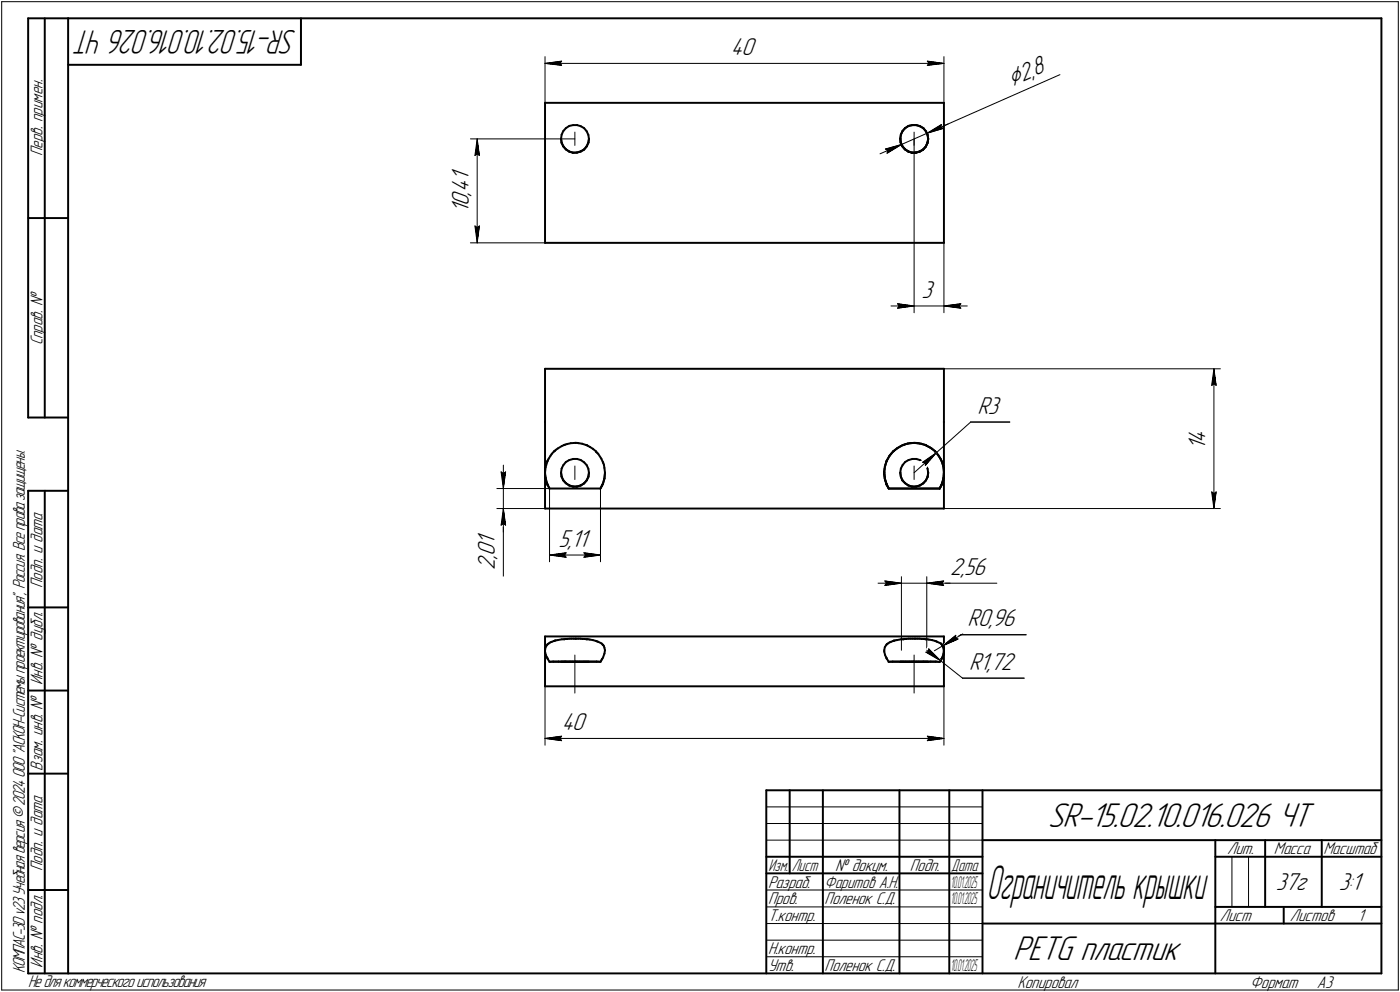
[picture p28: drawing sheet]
<svg xmlns="http://www.w3.org/2000/svg" width="421mm" height="298mm" viewBox="0 0 421 298" stroke-linecap="round" stroke-linejoin="round" font-family="sans-serif">
<defs><g id="words">
<text font-size="15" x="296.8" y="270.1">Ограничителькрышки</text>
<g font-size="10.9">
<text x="315.1" y="248.5">SR-15.02.10.016.026 ЧТ</text>
<text x="304.7" y="288.5">PETG пластик</text>
</g>
<text font-size="10.8" x="89.3" y="9" transform="rotate(-180 89.3 9)">SR-15.02.10.016.026 ЧТ</text>
<text font-size="8.5" x="304.3" y="26" transform="rotate(-24 304.3 26)">Ç2,</text>
<g font-size="7.8">
<text x="219.8" y="16.5">40</text>
<text x="311.4" y="22.9" transform="rotate(-24 311.4 22.9)">8</text>
<text x="141" y="58.8" transform="rotate(-90 141 58.8)">,</text>
<text x="141" y="57.7" transform="rotate(-90 141 57.7)">4</text>
<text x="141" y="54.5" transform="rotate(-90 141 54.5)">1</text>
<text x="141" y="64.1" transform="rotate(-90 141 64.1)">1</text>
<text x="141" y="61.9" transform="rotate(-90 141 61.9)">0</text>
<text x="277.1" y="89.4">3</text>
<text x="293.9" y="124.3">R3</text>
<text x="362.5" y="135.4" transform="rotate(-90 362.5 135.4)">1</text>
<text x="362.5" y="133.3" transform="rotate(-90 362.5 133.3)">4</text>
<text x="148.9" y="168" transform="rotate(-90 148.9 168)">,</text>
<text x="148.9" y="166.9" transform="rotate(-90 148.9 166.9)">0</text>
<text x="148.9" y="163.8" transform="rotate(-90 148.9 163.8)">1</text>
<text x="168" y="164.3">5,11</text>
<text x="148.9" y="171.2" transform="rotate(-90 148.9 171.2)">2</text>
<text x="285.8" y="172.7">2,56</text>
<text x="291" y="188.3">R0,96</text>
<text x="291.5" y="201.3">R1,72</text>
<text x="168.9" y="219.4">40</text>
<text x="383.7" y="267.5">37г</text>
<text x="402.6" y="267.5">3:1</text>
</g>
<g font-size="5.4">
<text x="12.8" y="46.9" transform="rotate(-90 12.8 46.9)">Перв. примен.</text>
<text x="12.8" y="103.8" transform="rotate(-90 12.8 103.8)">Справ. !</text>
<text x="12.8" y="176.7" transform="rotate(-90 12.8 176.7)">Подп. и дата</text>
<text x="12.8" y="205.8" transform="rotate(-90 12.8 205.8)">Инв. ! дубл.</text>
<text x="12.8" y="231.6" transform="rotate(-90 12.8 231.6)">Взам. инв. !</text>
<text x="369.1" y="256.8">Лит.</text>
<text x="383.1" y="256.8">Масса</text>
<text x="398" y="256.8">Масштаб</text>
<text x="12.8" y="261.7" transform="rotate(-90 12.8 261.7)">Подп. и дата</text>
<text x="251.2" y="261.8">! докум.</text>
<text x="273.6" y="261.8">Подп.</text>
<text x="231" y="266.8">Разраб.</text>
<text x="248" y="266.8">Фаритов А.Н.</text>
<text x="231" y="271.8">Пров.</text>
<text x="248" y="271.8">Поленок С.Д.</text>
<text x="231" y="276.8">Т.контр.</text>
<text x="366.9" y="276.8">Лист</text>
<text x="387.9" y="276.8">Листов</text>
<text x="408.4" y="276.8">1</text>
<text x="231" y="286.8">Н.контр.</text>
<text x="7.5" y="292.5" transform="rotate(-90 7.5 292.5)">КОМПАС-3Dv23Учебнаяверсия©2024ООО&quot;АСКОН-Системыпроектирования&quot;, Россия. Всеправазащищены.</text>
<text x="12.8" y="290.8" transform="rotate(-90 12.8 290.8)">Инв. ! подл.</text>
<text x="231" y="291.8">Утв.</text>
<text x="248" y="291.8">Поленок С.Д.</text>
<text x="8.5" y="296.7">Недлякоммерческогоиспользования</text>
<text x="306" y="296.8">Копировал</text>
<text x="376" y="296.8">Формат</text>
<text x="396" y="296.8">A3</text>
</g>
<g font-size="5.3">
<text x="231.1" y="261.8">Изм.</text>
<text x="238.1" y="261.8">Лист</text>
<text x="286.1" y="261.8">Дата</text>
</g>
<g font-size="5.1">
<text x="286" y="266.8">1</text>
<text x="286.7" y="266.8">0.01.2025</text>
<text x="286" y="271.8">1</text>
<text x="286.7" y="271.8">0.01.2025</text>
<text x="286" y="291.8">1</text>
<text x="286.7" y="291.8">0.01.2025</text>
</g>
</g></defs>
<g fill="none" stroke="#000" stroke-width=".59">
<path d="M8.5 5.5v120zM8.5 5.5h12zM13.5 5.5v120zM20.5 5.5v287zM20.5 5.5h395zM20.5 19.5h70zM90.5 5.5v14zM415.5 5.5v287zM163.9 30.9h120zM163.9 30.9v42.1zM169.4 39.4l-.5 1.1zM170.2 38.5l1-.7z"/>
<path d="M170.2 38.5l-.8 .9zM171.2 37.8l1.2-.2zM172.4 37.6h1.2zM173.6 37.6l1.1 .3zM174.7 37.9l1 .6zM175.7 38.5l.7 1zM176.4 39.5l.6 1.1zM271.4 39.4l-.5 1.1zM272.2 38.5l1-.7zM272.2 38.5l-.8 .9zM273.2 37.8l1.2-.2zM274.4 37.6h1.2z"/>
<path d="M275.6 37.6l1.1 .3zM276.7 37.9l1 .6zM277.7 38.5l.8 1zM278.5 39.5l.5 1.1zM283.9 30.9v42.1zM168.7 41.7l.2 1.2zM168.7 41.7h.1M168.9 42.9l.5 1zM168.9 40.5l-.2 1.2zM168.9 42.9l.5 1.1zM169.4 43.9l.8 1zM169.4 44l.8 .9z"/>
<path d="M170.2 44.9l1 .7zM171.2 45.6l1.1 .3zM171.2 45.6l1.2 .3zM172.3 45.9h1.2zM172.4 45.9l1.2-.1zM173.5 45.9l1.2-.3zM173.6 45.8l1.1-.3zM174.7 45.6l1-.6zM174.7 45.5l1-.6zM176.4 44l-.7 1zM176.4 43.9l-.7 1zM177 42.9l-.6 1.1z"/>
<path d="M177 40.6l.1 1.1zM177 42.8l-.6 1.1zM177.1 41.7l-.1 1.2zM177.1 41.7l-.1 1.1zM270.8 41.7v1.1zM270.8 41.7l.1 1.2zM270.8 41.7h.1M270.8 42.8l.6 1.1zM270.9 40.5l-.1 1.2zM270.9 42.9l.5 1zM270.9 42.9l.5 1.1zM271.4 43.9l.7 1z"/>
<path d="M271.4 43.9l.8 1zM271.4 44l.8 .9zM272.1 44.9l1 .6zM272.2 44.9l.9 .7zM272.2 44.9l1 .7zM273.1 45.5l1.1 .4zM273.1 45.6l1.2 .3zM273.2 45.6l1.1 .3zM274.2 45.9h1.2zM274.3 45.9h1.2zM274.3 45.9l1.2-.1zM275.4 45.9l1.2-.3z"/>
<path d="M275.5 45.9l1.1-.3zM275.5 45.8l1.2-.3zM276.6 45.6l1-.6zM276.7 45.5l1-.6zM278.4 44.1l-.8 .9zM278.5 44l-.9 1zM278.5 43.9l-.8 1zM278.9 43l-.5 1.1zM279 40.6l.1 1.1zM279 42.9l-.5 1.1zM279 42.8l-.5 1.1zM279.1 41.8l-.2 1.2z"/>
<path d="M279.1 41.8h.1M279.1 41.7l-.1 1.2zM279.1 41.7l-.1 1.1zM8.5 65.5h12zM163.9 73h120zM163.9 110.8h120zM163.9 110.8v16zM283.9 110.8v16zM8.5 125.5h12zM163.9 126.8v15.3zM164.6 138.8l-.5 1.7zM164.6 138.8h.1"/>
<path d="M164.6 138.7h.1M164.6 138.6h.1M164.8 138.3l-.1 .2zM165 137.8l-.2 .5zM165.6 136.9l-.6 .9zM165.9 136.4l-.3 .5zM166.6 135.6l-.7 .8zM166.6 135.6h.1M166.7 135.6h.1M166.8 135.6h.1M166.9 135.5l.2-.3zM167.1 135.2l.6-.4z"/>
<path d="M167.7 134.8l1.3-.8zM169 134l.6-.2zM169.4 139.8l-.5 1zM169.6 133.8l.2-.1zM169.8 133.7l.2-.1zM170 133.6l.6-.2zM170.2 138.9l1-.6zM170.2 138.9l-.8 .9zM170.6 133.4l1.1-.2zM171.2 138.3l1.2-.4zM171.7 133.2l1.3-.1zM172.4 137.9h1.2z"/>
<path d="M173 133.1h.1M173.1 133.1h.1M173.1 133.1h.4zM173.5 133.1l.5 .1zM173.6 137.9l1.1 .4zM174 133.2l1.1 .1zM174.7 138.3l1 .6zM175.1 133.3l1.3 .5zM175.7 138.9l.7 .9zM176.4 133.8h.1M176.4 133.8l.2 .1zM176.4 139.8l.6 1.1z"/>
<path d="M176.6 133.9l.3 .1zM176.9 134l.5 .3zM177.4 134.3l.9 .6zM178.3 134.9l.9 .7zM179.2 135.6h.1M179.2 135.7h.1M179.3 135.8h.1M179.4 135.9l.3 .2zM179.7 136.1l.2 .3zM179.9 136.4l.9 1.4zM180.8 137.8l.5 1zM181.3 138.8l.1 .1z"/>
<path d="M181.4 138.9v.3zM181.4 139.2l.2 .4zM181.6 139.6l.2 1zM266.3 139.7l-.3 1.3zM266.6 138.7l-.3 1zM266.6 138.7h.1M266.6 138.6h.1M266.6 138.6l-.5 1.7zM266.8 138.3l-.1 .2zM267 137.8l-.2 .5zM267.5 137.1l-.9 1.5zM267.5 136.9l-.5 .9z"/>
<path d="M268 136.4l-.5 .5zM268.6 135.7l1.3-1.1zM268.6 135.7l-1.1 1.4zM268.6 135.6l-.6 .8zM268.6 135.6h.1M268.7 135.6h.1M268.7 135.6l.2-.1zM268.9 135.5l.3-.3zM269.2 135.2l.5-.4zM269.7 134.8l1.3-.8zM269.9 134.6l1.5-.8zM271 134l.5-.2z"/>
<path d="M271.4 139.8l-.5 1zM271.4 133.8l1.6-.5zM271.5 133.8h.1M271.6 133.8l.2-.1zM271.8 133.7l.2-.1zM272 133.6l.5-.2zM272.2 138.9l1-.6zM272.2 138.9l-.8 .9zM272.5 133.4l1.2-.2zM273 133.3l1.8-.2zM273.2 138.3l1.2-.4zM273.7 133.2l1.3-.1z"/>
<path d="M274.4 137.9h1.2zM274.8 133.1l1.7 .2zM275 133.1h.2zM275.2 133.1h.2zM275.4 133.1l.6 .1zM275.6 137.9l1.1 .4zM276 133.2l1.1 .1zM276.5 133.3l1.7 .4zM276.7 138.3l1 .6zM277.1 133.3l1.3 .5zM277.7 138.9l.8 .9zM278.2 133.7l1.6 .8z"/>
<path d="M278.4 133.8h.1M278.5 139.8l.5 1.1zM278.5 133.8h.1M278.6 133.9l.2 .1zM278.8 134l.5 .3zM279.3 134.3l1 .6zM279.8 134.5l1.4 1.1zM280.3 134.9l1 .7zM281.2 135.6l1.1 1.3zM281.3 135.6h.1M281.3 135.7h.1M281.3 135.8h.1"/>
<path d="M281.4 135.9l.3 .2zM281.7 136.1l.2 .3zM281.9 136.4l1 1.4zM282.3 136.9l.8 1.5zM282.9 137.8l.4 1zM283.1 138.4l.6 1.7zM283.3 138.8l.1 .1zM283.4 138.9l.1 .3zM283.5 139.2v.4zM283.5 139.6l.3 1zM283.9 126.8v15.3zM8.5 147.5v145z"/>
<path d="M8.5 147.5h12zM13.5 147.5v145zM163.9 152.8h120zM163.9 142.7l.3 1.6zM163.9 142.1v.6zM163.9 142.1l.2 1.4zM163.9 142.1v10.7zM164.1 140.5l-.2 1.6zM164.1 143.5l.4 1.7zM164.2 144.3l.2 .7zM164.4 145l.2 .5zM164.5 145.2l.8 1.6z"/>
<path d="M164.6 145.5l.1 .1zM164.7 145.8l.6 1zM164.7 145.8h.1M164.7 145.7h.1M165.3 146.8h15.3zM168.7 142.1l.2 1.2zM168.7 142h.1M168.9 143.3l.5 1.1zM168.9 140.8l-.2 1.2zM169.4 144.4l.8 .8zM170.2 145.2l1 .7zM171.2 145.9l1.2 .3z"/>
<path d="M171.2 145.9l1.1 .3zM172.3 146.2h1.2zM172.4 146.2h1.2zM173.5 146.2l1.2-.3zM173.6 146.2l1.1-.3zM174.7 145.9l1-.7zM174.7 145.9l1-.6zM176.4 144.4l-.7 .8zM176.4 144.4l-.7 .9zM177 143.3l-.6 1.1zM177 140.9l.1 1.2zM177.1 142.1l-.1 1.2z"/>
<path d="M177.1 142.2l-.1 1.1zM177.1 142.2h.1M180.8 146.5l-.2 .3zM180.9 146.1l-.1 .4zM181 146l-.1 .1zM181.1 145.8h.1M181.1 145.9h.1M181.3 145.5l-.7 1.3zM181.4 145.4l-.3 .4zM181.8 143.8l-.5 1.7zM181.8 140.6l.1 1.5zM181.8 143.8l-.4 1.6z"/>
<path d="M181.9 142.1l-.1 1.7zM265.9 142.7l.3 1.6zM265.9 142.1v.6zM265.9 142.1h.1M265.9 141.8v.2zM265.9 141.6v.2zM265.9 142.1l.2 1.7zM265.9 142l.2 1.8zM266 141l-.1 .6zM266.1 143.8l.5 1.7zM266.1 140.3l-.2 1.7zM266.2 144.3l.2 .7z"/>
<path d="M266.4 145l.2 .5zM266.7 145.7h.1M266.6 145.5v.1zM266.6 145.5l.7 1.3zM266.7 145.8l.6 1zM266.7 145.8h.1M267.3 146.8h15.3zM270.8 142.1l.1 1.2zM270.8 142h.1M270.9 143.3l.5 1.1zM270.9 140.8l-.1 1.2zM271.4 144.4l.8 .8z"/>
<path d="M272.2 145.2l1 .7zM272.2 145.2l.9 .7zM273.1 145.9l1.2 .3zM273.2 145.9l1.1 .3zM274.3 146.2h1.2zM275.5 146.2l1.2-.3zM275.5 146.2l1.1-.3zM276.6 145.9l1-.6zM276.7 145.9l1-.7zM278.5 144.4l-.8 .8zM278.5 144.4l-.9 .9zM279 143.3l-.5 1.1z"/>
<path d="M279 140.9l.1 1.2zM279.1 142.1l-.1 1.2zM279.1 142.2l-.1 1.1zM279.1 142.2h.1M282.8 146.5l-.2 .3zM283 146.1l-.2 .4zM283.1 145.9h.1M283 146v.1zM283.1 145.8h.1M283.3 145.4l-.2 .4zM283.4 145.2l-.8 1.6zM283.7 140.1l.2 1.7z"/>
<path d="M283.8 140.6l.1 1.5zM283.8 143.5l-.4 1.7zM283.8 143.8l-.5 1.6zM283.9 142.1v10.7zM283.9 142.1l-.1 1.4zM283.9 142.1l-.1 1.7zM283.9 141.8l-.1 1.7zM8.5 182.5h12zM163.9 191.3v4.1zM163.9 191.3h120zM163.9 195.8l.3 1zM163.9 195.4v.4z"/>
<path d="M163.9 195.4v10.8zM164.1 194.5l-.2 .9zM164.2 196.8l.2 .6zM164.4 197.4l.2 .3zM164.6 193.7l-.5 .8zM164.6 193.7h.1M164.6 197.7l.1 .2zM164.7 193.6h.1M164.7 198l.6 .9zM164.7 198h.1M164.8 193.5l.2-.1zM165 193.4l.5-.4z"/>
<path d="M165.3 198.9l1.1-.1zM165.3 198.9h15.3zM165.5 193l.4-.1zM165.9 192.9l.7-.3zM166.4 198.8h1.6zM166.6 192.6h.1M166.7 192.6h.1M166.8 192.5h.1M166.9 192.5l.2-.1zM167.1 192.4h.6zM167.7 192.4l1.3-.3zM168 198.8h2z"/>
<path d="M168.7 198.9h.2zM168.7 198.9h.3zM168.9 198.9h.5zM169 192.1h.6zM169 198.9h.8zM169.4 198.9h.9zM169.6 192.1h.2zM169.8 192.1l.2-.1zM169.8 198.9h2.4zM170 192h.6zM170 198.8h3.1zM170.3 198.9h1.2z"/>
<path d="M170.6 192l.8-.1zM171.4 191.9h.5zM171.5 198.9h2.2zM171.9 191.9h.6zM172.2 198.9h2.1zM172.5 191.9h.5zM173 191.9h.1M173.1 191.9h.1M173.1 198.8h6.3zM173.1 191.9h.4zM173.5 191.9h.5zM173.7 198.9h2.4z"/>
<path d="M174 191.9h.6zM174.3 198.9h1.3zM174.6 191.9l.6 .1zM175.2 192h.7zM175.6 198.9h.8zM175.9 192l.5 .1zM176.1 198.9h.7zM176.4 192.1h.1M176.4 192.1h.2zM176.4 198.9h.6zM176.6 192.1h.3zM176.8 198.9h.3z"/>
<path d="M176.9 192.1l.5 .1zM177 198.9h.1zM177.4 192.2l.9 .2zM178.3 192.4l.9 .2zM179.2 192.6h.1M179.3 192.6h.1M179.4 192.7l.3 .1zM179.4 198.8l1.2 .1zM179.7 192.8l.2 .1zM179.9 192.9l1 .5zM180.8 198.6l-.2 .3zM180.9 193.4l.4 .3z"/>
<path d="M180.9 198.3l-.1 .3zM181 198.1l-.1 .2zM181.1 198h.1M181.3 193.7h.1M181.3 193.8h.1M181.4 193.8h.1M181.4 197.6l-.3 .4zM181.4 193.9l.2 .2zM181.6 194.1l.2 .5zM181.8 194.6l.1 .8zM181.8 196.4l-.4 1.2zM181.9 195.4l-.1 1z"/>
<path d="M265.9 195.8l.3 1zM265.9 195.4v.4zM266.1 194.5l-.2 .9zM266.2 196.8l.2 .6zM266.4 197.4l.2 .3zM266.7 198h.1M266.6 197.7v.2zM266.6 193.7l-.5 .8zM266.6 193.7h.1M266.7 198l.6 .9zM266.7 193.6h.1M266.8 193.5l.2-.1z"/>
<path d="M267 193.4l.5-.4zM267.2 198.9l1.3-.1zM267.3 198.9h15.3zM267.5 193l.5-.1zM268 192.9l.6-.3zM268.5 198.8h6.2zM268.6 192.6h.1M268.7 192.6h.1M268.7 192.5h.2zM268.9 192.5l.3-.1zM269.2 192.4h.5zM269.7 192.4l1.3-.3z"/>
<path d="M270.8 198.9h.1zM270.8 198.9h.2zM270.9 198.9h.5zM271 198.9h.8zM271 192.1h.5zM271.4 198.9h.9zM271.5 192.1h.1M271.6 192.1h.2zM271.8 198.9h2.4zM271.8 192.1l.2-.1zM272 192h.5zM272.3 198.9h1.3z"/>
<path d="M272.5 192l.8-.1zM273.3 191.9h.6zM273.6 198.9h2zM273.9 191.9h.6zM274.2 198.9h2.1zM274.5 191.9h.5zM274.7 198.8h3.1zM275 191.9h.2zM275.2 191.9h.2zM275.4 191.9h.6zM275.6 198.9h2.5zM276 191.9h.6z"/>
<path d="M276.3 198.9h1.3zM276.6 191.9l.6 .1zM277.2 192h.7zM277.6 198.9h.9zM277.8 198.8h2.1zM277.9 192l.5 .1zM278.1 198.9h.7zM278.4 192.1h.1M278.5 198.9h.5zM278.5 192.1h.1M278.6 192.1h.2zM278.8 198.9h.3z"/>
<path d="M278.8 192.1l.5 .1zM279 198.9h.1zM279.3 192.2l1 .2zM279.9 198.8h1.5zM280.3 192.4l1 .2zM281.3 192.6h.1M281.4 192.7l.3 .1zM281.4 198.8l1.2 .1zM281.7 192.8l.2 .1zM281.9 192.9l1.1 .5zM282.8 198.6l-.2 .3zM283 193.4l.3 .3z"/>
<path d="M283 198.3l-.2 .3zM283.1 198h.1M283 198.1v.2zM283.3 193.7h.1M283.3 193.8h.1M283.3 193.7l.4 .9zM283.4 193.8h.1M283.4 197.6l-.3 .4zM283.4 197.8l-.8 1.1zM283.5 193.9v.2zM283.5 194.1l.3 .5zM283.7 194.6l.2 .9z"/>
<path d="M283.8 194.6l.1 .8zM283.8 196.4l-.4 1.2zM283.8 196.5l-.4 1.3zM283.9 191.3v4.1zM283.9 195.4v10.8zM283.9 195.4l-.1 1zM283.9 195.4l-.1 1.1zM8.5 207.5h12zM163.9 206.2h120zM8.5 232.5h12zM230.5 237.5h185zM230.5 237.5v55z"/>
<path d="M237.5 237.5v25zM247.5 237.5v55zM270.5 237.5v55zM285.5 237.5v55zM295.5 237.5v55zM230.5 257.5h65zM295.5 252.5h120zM365.5 252.5v40zM365.5 257.5h15zM380.5 252.5v20zM380.5 257.5h35zM397.5 252.5v20z"/>
<path d="M8.5 267.5h12zM230.5 262.5h65zM295.5 277.5h70zM365.5 277.5h50zM365.5 272.5h50zM386.1 272.5v5zM8.5 292.5h12zM20.5 292.5h395z"/>
</g>
<g fill="none" stroke="#000" stroke-width=".3">
<path d="M.5 .5v297zM.5 .5h420zM163.9 17v13.9zM163.9 19l5-.6zM163.9 19l5 .6zM163.9 19h120zM168.4 19l.5 .6zM168.9 18.4l-.5 .6zM278.9 19.6l5-.6zM278.9 18.4l.5 .6zM278.9 18.4l5 .6zM279.4 19l-.5 .6z"/>
<path d="M283.9 17v13.9zM420.5 .5v297zM172.9 39.7v4zM274.9 39.7v4zM282.9 38.2l.7 .4zM283.1 37.4l-.2 .8zM141.5 41.7h31.4zM142.8 46.7l.7-.5zM143.5 41.7l.7 5zM143.5 46.2l.7 .5zM143.5 41.7l-.7 5zM143.5 41.7v31.3z"/>
<path d="M264.7 46.2l6.4-2.8zM266.3 44.8l4.8-1.4zM266.3 44.8l.7 .4zM266.8 46.1l4.3-2.7zM267 45.2l-.2 .9zM271.1 43.4l7.7-3.4zM274.9 41.7v52.3zM278.8 40l40-17.6zM278.8 40l4.8-1.4zM278.8 40l4.3-2.6zM278.8 40l6.4-2.7zM141.5 73h22.4z"/>
<path d="M142.8 67.9l.7 5.1zM142.8 67.9l.7 .5zM143.5 68.4l.7-.5zM144.2 67.9l-.7 5.1zM283.9 73v21zM268 91.9h6.9zM269.9 91.3l5 .6zM269.9 91.3l.5 .6zM269.9 92.6l5-.7zM270.4 91.9l-.5 .7zM274.9 91.9h9zM283.9 91.9l5.1 .7z"/>
<path d="M283.9 91.9l5.1-.6zM283.9 91.9h7zM288.5 91.9l.5 .7zM289 91.3l-.5 .6zM283.9 110.8h83.1zM364.4 115.8l.7-.5zM365.1 110.8l.7 5zM365.1 115.3l.7 .5zM365.1 110.8l-.7 5zM365.1 110.8v42zM151.4 139.8v7zM277.5 138.9l.8 .2z"/>
<path d="M277.5 138.9l4.1-2.8zM278.3 139.1v.8zM281.6 136.1l10.3-9.3zM281.6 136.1l-3.3 3.8zM291.9 126.8h11.8zM149.4 152.8h14.5zM149.4 146.8h15.9zM150.7 157.8l.7-.5zM150.7 141.8l.7 .5zM150.7 141.8l.7 5zM151.4 152.8v5zM151.4 157.8v15.3z"/>
<path d="M151.4 152.8l-.7 5zM151.4 157.3l.7 .5zM151.4 152.8l.7 5zM151.4 152.8v7.1zM151.4 142.3l.7-.5zM151.4 146.8v6zM152.1 141.8l-.7 5zM165.3 146.8v22zM172.9 140v4.1zM180.6 146.8v22zM274.9 140v4.1zM274.9 142.1l6.7-6z"/>
<path d="M283.9 152.8h83.1zM364.4 147.8l.7 5zM364.4 147.8l.7 .5zM365.1 148.3l.7-.5zM365.8 147.8l-.7 5zM165.3 166.8l5-.7zM165.3 166.8l5 .7zM165.3 166.8h15.3zM169.8 166.8l.5 .7zM170.3 166.1l-.5 .7zM175.6 167.5l5-.7zM175.6 166.1l.5 .7z"/>
<path d="M175.6 166.1l5 .7zM176.1 166.8l-.5 .7zM264.1 175.3h7zM266.1 174.6l5 .7zM266.1 174.6l.5 .7zM266.1 175.9l5-.6zM266.6 175.3l-.5 .6zM271.1 173.3v22.1zM271.1 175.3h7.6zM278.7 173.3v22.1zM278.7 175.3h5.1zM278.7 175.3l5.1 .6z"/>
<path d="M278.7 175.3l5.1-.7zM278.7 175.3h7zM283.3 175.3l.5 .6zM283.8 175.3h16zM283.8 174.6l-.5 .7zM172.9 196.8v11.5zM274.9 196.8v11.5zM278.5 196l4.4 2.5zM278.5 196l.8-.2zM278.7 195.4l4.2 3.1zM279.3 195v.8zM279.3 195l3.6 3.5z"/>
<path d="M281 195.6l2.5-1.5zM282.9 198.5l6.6 5.3zM283.5 194.1l5.5-3.3zM283.5 194.1l4.6-2.1zM283.5 194.1l3.9-3.2zM283.5 194.1l6.1-3.6zM287.4 191.8l.7 .2zM287.4 190.9v.9zM289 190.8h19.6zM163.9 206.2v17.7zM283.9 206.2v17.7zM289.5 203.8h18.5z"/>
<path d="M163.9 221.9l5-.7zM163.9 221.9l5 .7zM163.9 221.9h120zM168.4 221.9l.5 .7zM168.9 221.2l-.5 .7zM278.9 222.6l5-.7zM278.9 221.2l.5 .7zM278.9 221.2l5 .7zM279.4 221.9l-.5 .7zM230.5 247.5h65zM230.5 252.5h65zM230.5 242.5h65z"/>
<path d="M370.5 257.5v15zM375.5 257.5v15zM230.5 267.5h65zM230.5 272.5h65zM230.5 277.5h65zM.5 297.5h420zM230.5 282.5h65zM230.5 287.5h65z"/>
</g>
<g fill="#fff" stroke="#fff" stroke-width=".3">
<path d="M168.9 213.8h8.2zM168.9 213.9h8.2zM168.9 214h8.2zM168.9 214h8.2zM168.9 214.1h8.2zM168.9 214.2h8.2zM168.9 214.3h8.2zM168.9 214.4h8.2zM168.9 214.5h8.2zM168.9 214.5h8.2zM168.9 214.6h8.2zM168.9 214.7h8.2zM168.9 214.8h8.2zM168.9 214.9h8.2zM168.9 215h8.2zM168.9 215.1h8.2zM168.9 215.1h8.2zM168.9 215.2h8.2zM168.9 215.3h8.2zM168.9 215.4h8.2zM168.9 215.5h8.2zM168.9 215.6h8.2zM168.9 215.6h8.2zM168.9 215.7h8.2zM168.9 215.8h8.2zM168.9 215.9h8.2zM168.9 216h8.2zM168.9 216.1h8.2zM168.9 216.2h8.2zM168.9 216.2h8.2zM168.9 216.3h8.2zM168.9 216.4h8.2zM168.9 216.5h8.2zM168.9 216.6h8.2zM168.9 216.7h8.2zM168.9 216.7h8.2zM168.9 216.8h8.2zM168.9 216.9h8.2zM168.9 217h8.2zM168.9 217.1h8.2zM168.9 217.2h8.2zM168.9 217.3h8.2zM168.9 217.3h8.2zM168.9 217.4h8.2zM168.9 217.5h8.2zM168.9 217.6h8.2zM168.9 217.7h8.2zM168.9 217.8h8.2zM168.9 217.8h8.2zM168.9 217.9h8.2zM168.9 218h8.2zM168.9 218.1h8.2zM168.9 218.2h8.2zM168.9 218.3h8.2zM168.9 218.4h8.2zM168.9 218.4h8.2zM168.9 218.5h8.2zM168.9 218.6h8.2zM168.9 218.7h8.2zM168.9 218.8h8.2zM168.9 218.9h8.2zM168.9 218.9h8.2zM168.9 219h8.2zM168.9 219.1h8.2zM168.9 219.2h8.2zM168.9 219.3h8.2zM168.9 219.4h8.2zM168.9 219.5h8.2zM168.9 219.5h8.2zM168.9 219.6h8.2zM168.9 219.7h8.2zM168.9 219.8h8.2zM168.9 219.9h8.2zM168.9 220h8.2zM168.9 220h8.2zM168.9 220.1h8.2zM168.9 220.2h8.2zM168.9 220.3h8.2zM168.9 220.4h8.2zM168.9 220.5h8.2zM168.9 220.6h8.2zM168.9 220.6h8.2zM168.9 220.7h8.2zM168.9 220.8h8.2z"/>
<path d="M278.5 220.7h.6zM278.5 220.8h1.2zM278.5 220.9h1.8zM278.5 221h2.4zM278.5 221.1h3zM278.5 221.1h3.6zM278.5 221.2h3.9zM278.5 221.3h4zM278.5 221.4h4.2zM278.5 221.5h4.5zM278.5 221.6h4.6zM278.5 221.7h4.8zM278.5 221.7h5zM278.5 221.8h5.2zM278.5 221.9h5.4zM278.5 222h5.2zM278.5 222.1h5zM278.5 222.2h4.8zM278.5 222.2h4.6zM278.5 222.3h4.5zM278.5 222.4h4.2zM278.5 222.5h4zM278.5 222.6h3.9zM278.5 222.7h3.6zM278.5 222.8h2.9zM278.5 222.8h2.2zM278.5 222.9h1.5zM278.5 223h.7z"/>
<path d="M168.8 220.7h.6zM168.2 220.8h1.2zM167.6 220.9h1.8zM167 221h2.4zM166.4 221.1h3zM165.7 221.1h3.7zM165.5 221.2h3.9zM165.4 221.3h4zM165.1 221.4h4.3zM164.9 221.5h4.5zM164.8 221.6h4.6zM164.5 221.7h4.9zM164.3 221.7h5.1zM164.2 221.8h5.2zM163.9 221.9h5.5zM164.2 222h5.2zM164.3 222.1h5.1zM164.5 222.2h4.9zM164.8 222.2h4.6zM164.9 222.3h4.5zM165.1 222.4h4.3zM165.4 222.5h4zM165.5 222.6h3.9zM165.7 222.7h3.7zM166.5 222.8h2.9zM167.2 222.8h2.2zM168 222.9h1.4zM168.7 223h.7z"/>
<path d="M357 128.3h7.1zM357 128.4h7.1zM357 128.4h7.1zM357 128.5h7.1zM357 128.6h7.1zM357 128.7h7.1zM357 128.8h7.1zM357 128.9h7.1zM357 128.9h7.1zM357 129h7.1zM357 129.1h7.1zM357 129.2h7.1zM357 129.3h7.1zM357 129.4h7.1zM357 129.5h7.1zM357 129.5h7.1zM357 129.6h7.1zM357 129.7h7.1zM357 129.8h7.1zM357 129.9h7.1zM357 130h7.1zM357 130h7.1zM357 130.1h7.1zM357 130.2h7.1zM357 130.3h7.1zM357 130.4h7.1zM357 130.5h7.1zM357 130.6h7.1zM357 130.6h7.1zM357 130.7h7.1zM357 130.8h7.1zM357 130.9h7.1zM357 131h7.1zM357 131.1h7.1zM357 131.1h7.1zM357 131.2h7.1zM357 131.3h7.1zM357 131.4h7.1zM357 131.5h7.1zM357 131.6h7.1zM357 131.7h7.1zM357 131.7h7.1zM357 131.8h7.1zM357 131.9h7.1zM357 132h7.1zM357 132.1h7.1zM357 132.2h7.1zM357 132.2h7.1zM357 132.3h7.1zM357 132.4h7.1zM357 132.5h7.1zM357 132.6h7.1zM357 132.7h7.1zM357 132.8h7.1zM357 132.8h7.1zM357 132.9h7.1zM357 133h7.1zM357 133.1h7.1zM357 133.2h7.1zM357 133.3h7.1zM357 133.3h7.1zM357 133.4h7.1zM357 133.5h7.1zM357 133.6h7.1zM357 133.7h7.1zM357 133.8h7.1zM357 133.9h7.1zM357 133.9h7.1zM357 134h7.1zM357 134.1h7.1zM357 134.2h7.1zM357 134.3h7.1zM357 134.4h7.1zM357 134.5h7.1zM357 134.5h7.1zM357 134.6h7.1zM357 134.7h7.1zM357 134.8h7.1zM357 134.9h7.1zM357 135h7.1zM357 135h7.1zM357 135.1h7.1zM357 135.2h7.1zM357 135.3h7.1z"/>
<path d="M363.8 147.3h2.5zM363.9 147.4h2.4zM363.9 147.5h2.4zM363.9 147.6h2.4zM363.9 147.7h2.4zM363.9 147.7h2.4zM363.9 147.8h2.4zM363.9 147.9h2.4zM364 148h2.3zM364 148.1h2.2zM364 148.2h2.2zM364 148.3h2.2zM364 148.3h2.2zM364 148.4h2.2zM364 148.5h2.2zM364.1 148.6h2.1zM364.1 148.7h2.1zM364.1 148.8h2.1zM364.1 148.8h2zM364.1 148.9h2zM364.1 149h2zM364.1 149.1h2zM364.1 149.2h2zM364.2 149.3h1.9zM364.2 149.4h1.9zM364.2 149.4h1.9zM364.2 149.5h1.9zM364.2 149.6h1.8zM364.2 149.7h1.8zM364.2 149.8h1.8zM364.2 149.9h1.8zM364.2 149.9h1.8zM364.2 150h1.8zM364.2 150.1h1.8zM364.2 150.2h1.8zM364.2 150.3h1.8zM364.2 150.4h1.7zM364.3 150.5h1.6zM364.3 150.5h1.6zM364.3 150.6h1.6zM364.3 150.7h1.6zM364.3 150.8h1.6zM364.3 150.9h1.6zM364.3 151h1.6zM364.3 151h1.5zM364.4 151.1h1.4zM364.4 151.2h1.4zM364.5 151.3h1.3zM364.5 151.4h1.3zM364.6 151.5h1.1zM364.6 151.6h1.1zM364.6 151.6h1zM364.7 151.7h.9zM364.7 151.8h.9zM364.7 151.9h.8zM364.7 152h.8zM364.8 152.1h.6zM364.8 152.1h.6zM364.8 152.2h.5zM364.9 152.3h.4zM364.9 152.4h.4zM365 152.5h.3zM365 152.6h.3z"/>
<path d="M365 111.1h.3zM365 111.2h.3zM364.9 111.3h.4zM364.9 111.3h.4zM364.8 111.4h.5zM364.8 111.5h.6zM364.8 111.6h.6zM364.7 111.7h.8zM364.7 111.8h.8zM364.7 111.8h.9zM364.7 111.9h.9zM364.6 112h1zM364.6 112.1h1.1zM364.6 112.2h1.1zM364.5 112.3h1.3zM364.5 112.4h1.3zM364.4 112.4h1.4zM364.4 112.5h1.4zM364.3 112.6h1.5zM364.3 112.7h1.6zM364.3 112.8h1.6zM364.3 112.9h1.6zM364.3 112.9h1.6zM364.3 113h1.6zM364.3 113.1h1.6zM364.3 113.2h1.6zM364.2 113.3h1.7zM364.2 113.4h1.8zM364.2 113.5h1.8zM364.2 113.5h1.8zM364.2 113.6h1.8zM364.2 113.7h1.8zM364.2 113.8h1.8zM364.2 113.9h1.8zM364.2 114h1.8zM364.2 114h1.8zM364.2 114.1h1.9zM364.2 114.2h1.9zM364.2 114.3h1.9zM364.2 114.4h1.9zM364.1 114.5h2zM364.1 114.6h2zM364.1 114.6h2zM364.1 114.7h2zM364.1 114.8h2zM364.1 114.9h2.1zM364.1 115h2.1zM364.1 115.1h2.1zM364 115.1h2.2zM364 115.2h2.2zM364 115.3h2.2zM364 115.4h2.2zM364 115.5h2.2zM364 115.6h2.2zM364 115.7h2.3zM363.9 115.7h2.4zM363.9 115.8h2.4zM363.9 115.9h2.4zM363.9 116h2.4zM363.9 116.1h2.4zM363.9 116.2h2.4zM363.9 116.2h2.4z"/>
<path d="M168 158.7h9.9zM168 158.7h9.9zM168 158.8h9.9zM168 158.9h9.9zM168 159h9.9zM168 159.1h9.9zM168 159.2h9.9zM168 159.3h9.9zM168 159.3h9.9zM168 159.4h9.9zM168 159.5h9.9zM168 159.6h9.9zM168 159.7h9.9zM168 159.8h9.9zM168 159.9h9.9zM168 159.9h9.9zM168 160h9.9zM168 160.1h9.9zM168 160.2h9.9zM168 160.3h9.9zM168 160.4h9.9zM168 160.4h9.9zM168 160.5h9.9zM168 160.6h9.9zM168 160.7h9.9zM168 160.8h9.9zM168 160.9h9.9zM168 161h9.9zM168 161h9.9zM168 161.1h9.9zM168 161.2h9.9zM168 161.3h9.9zM168 161.4h9.9zM168 161.5h9.9zM168 161.5h9.9zM168 161.6h9.9zM168 161.7h9.9zM168 161.8h9.9zM168 161.9h9.9zM168 162h9.9zM168 162.1h9.9zM168 162.1h9.9zM168 162.2h9.9zM168 162.3h9.9zM168 162.4h9.9zM168 162.5h9.9zM168 162.6h9.9zM168 162.6h9.9zM168 162.7h9.9zM168 162.8h9.9zM168 162.9h9.9zM168 163h9.9zM168 163.1h9.9zM168 163.2h9.9zM168 163.2h9.9zM168 163.3h9.9zM168 163.4h9.9zM168 163.5h9.9zM168 163.6h9.9zM168 163.7h9.9zM168 163.7h9.9zM168 163.8h9.9zM168 163.9h9.9zM168 164h9.9zM168 164.1h9.9zM168 164.2h9.9zM168 164.3h9.9zM168 164.3h9.9zM168 164.4h9.9zM168 164.5h9.9zM168 164.6h9.9zM168 164.7h9.9zM168 164.8h9.9zM168 164.8h9.9zM168 164.9h9.9zM168 165h9.9zM168 165.1h9.9zM168 165.2h9.9zM168 165.3h9.9zM168 165.4h9.9zM168 165.4h9.9zM168 165.5h9.9zM168 165.6h9.9zM168 165.7h9.9z"/>
<path d="M175.1 165.7h.8zM175.1 165.8h1.5zM175.1 165.9h2.3zM175.1 165.9h3zM175.1 166h3.7zM175.1 166.1h4zM175.1 166.2h4.1zM175.1 166.3h4.3zM175.1 166.4h4.6zM175.1 166.5h4.7zM175.1 166.5h4.9zM175.1 166.6h5.2zM175.1 166.7h5.3zM175.1 166.8h5.5zM175.1 166.9h5.3zM175.1 167h5.2zM175.1 167h4.9zM175.1 167.1h4.7zM175.1 167.2h4.6zM175.1 167.3h4.3zM175.1 167.4h4.1zM175.1 167.5h4zM175.1 167.6h3.7zM175.1 167.6h3.1zM175.1 167.7h2.5zM175.1 167.8h1.9zM175.1 167.9h1.3zM175.1 168h.7z"/>
<path d="M170.1 165.7h.7zM169.3 165.8h1.5zM168.6 165.9h2.2zM167.8 165.9h3zM167 166h3.8zM166.9 166.1h3.9zM166.7 166.2h4.1zM166.5 166.3h4.3zM166.3 166.4h4.5zM166.1 166.5h4.7zM165.9 166.5h4.9zM165.7 166.6h5.1zM165.5 166.7h5.3zM165.3 166.8h5.5zM165.5 166.9h5.3zM165.7 167h5.1zM165.9 167h4.9zM166.1 167.1h4.7zM166.3 167.2h4.5zM166.5 167.3h4.3zM166.7 167.4h4.1zM166.9 167.5h3.9zM167 167.6h3.8zM167.7 167.6h3.1zM168.3 167.7h2.5zM168.9 167.8h1.9zM169.6 167.9h1.2zM170.2 168h.6z"/>
<path d="M143.3 159.9h7.1zM143.3 159.9h7.1zM143.3 160h7.1zM143.3 160.1h7.1zM143.3 160.2h7.1zM143.3 160.3h7.1zM143.3 160.4h7.1zM143.3 160.4h7.1zM143.3 160.5h7.1zM143.3 160.6h7.1zM143.3 160.7h7.1zM143.3 160.8h7.1zM143.3 160.9h7.1zM143.3 161h7.1zM143.3 161h7.1zM143.3 161.1h7.1zM143.3 161.2h7.1zM143.3 161.3h7.1zM143.3 161.4h7.1zM143.3 161.5h7.1zM143.3 161.5h7.1zM143.3 161.6h7.1zM143.3 161.7h7.1zM143.3 161.8h7.1zM143.3 161.9h7.1zM143.3 162h7.1zM143.3 162.1h7.1zM143.3 162.1h7.1zM143.3 162.2h7.1zM143.3 162.3h7.1zM143.3 162.4h7.1zM143.3 162.5h7.1zM143.3 162.6h7.1zM143.3 162.6h7.1zM143.3 162.7h7.1zM143.3 162.8h7.1zM143.3 162.9h7.1zM143.3 163h7.1zM143.3 163.1h7.1zM143.3 163.2h7.1zM143.3 163.2h7.1zM143.3 163.3h7.1zM143.3 163.4h7.1zM143.3 163.5h7.1zM143.3 163.6h7.1zM143.3 163.7h7.1zM143.3 163.7h7.1zM143.3 163.8h7.1zM143.3 163.9h7.1zM143.3 164h7.1zM143.3 164.1h7.1zM143.3 164.2h7.1zM143.3 164.3h7.1zM143.3 164.3h7.1zM143.3 164.4h7.1zM143.3 164.5h7.1zM143.3 164.6h7.1zM143.3 164.7h7.1zM143.3 164.8h7.1zM143.3 164.8h7.1zM143.3 164.9h7.1zM143.3 165h7.1zM143.3 165.1h7.1zM143.3 165.2h7.1zM143.3 165.3h7.1zM143.3 165.4h7.1zM143.3 165.4h7.1zM143.3 165.5h7.1zM143.3 165.6h7.1zM143.3 165.7h7.1zM143.3 165.8h7.1zM143.3 165.9h7.1zM143.3 165.9h7.1zM143.3 166h7.1zM143.3 166.1h7.1zM143.3 166.2h7.1zM143.3 166.3h7.1zM143.3 166.4h7.1zM143.3 166.5h7.1zM143.3 166.5h7.1zM143.3 166.6h7.1zM143.3 166.7h7.1zM143.3 166.8h7.1zM143.3 166.9h7.1zM143.3 167h7.1zM143.3 167h7.1zM143.3 167.1h7.1zM143.3 167.2h7.1zM143.3 167.3h7.1zM143.3 167.4h7.1zM143.3 167.5h7.1zM143.3 167.6h7.1zM143.3 167.6h7.1zM143.3 167.7h7.1zM143.3 167.8h7.1zM143.3 167.9h7.1zM143.3 168h7.1zM143.3 168.1h7.1zM143.3 168.1h7.1zM143.3 168.2h7.1zM143.3 168.3h7.1zM143.3 168.4h7.1zM143.3 168.5h7.1zM143.3 168.6h7.1zM143.3 168.7h7.1zM143.3 168.7h7.1zM143.3 168.8h7.1zM143.3 168.9h7.1zM143.3 169h7.1zM143.3 169.1h7.1zM143.3 169.2h7.1zM143.3 169.2h7.1zM143.3 169.3h7.1zM143.3 169.4h7.1zM143.3 169.5h7.1zM143.3 169.6h7.1zM143.3 169.7h7.1zM143.3 169.8h7.1zM143.3 169.8h7.1zM143.3 169.9h7.1zM143.3 170h7.1zM143.3 170.1h7.1zM143.3 170.2h7.1zM143.3 170.3h7.1zM143.3 170.3h7.1zM143.3 170.4h7.1zM143.3 170.5h7.1zM143.3 170.6h7.1zM143.3 170.7h7.1zM143.3 170.8h7.1zM143.3 170.9h7.1zM143.3 170.9h7.1zM143.3 171h7.1zM143.3 171.1h7.1z"/>
<path d="M151.3 153.1h.3zM151.3 153.2h.3zM151.2 153.2h.4zM151.2 153.3h.4zM151.1 153.4h.5zM151.1 153.5h.6zM151.1 153.6h.6zM151 153.7h.8zM151 153.8h.8zM151 153.8h.9zM151 153.9h.9zM150.9 154h1zM150.9 154.1h1.1zM150.9 154.2h1.1zM150.8 154.3h1.3zM150.8 154.3h1.3zM150.7 154.4h1.4zM150.7 154.5h1.4zM150.6 154.6h1.5zM150.6 154.7h1.6zM150.6 154.8h1.6zM150.6 154.9h1.6zM150.6 154.9h1.6zM150.6 155h1.6zM150.6 155.1h1.6zM150.6 155.2h1.6zM150.6 155.3h1.7zM150.5 155.4h1.8zM150.5 155.4h1.8zM150.5 155.5h1.8zM150.5 155.6h1.8zM150.5 155.7h1.8zM150.5 155.8h1.8zM150.5 155.9h1.9zM150.5 156h1.9zM150.5 156h1.9zM150.5 156.1h1.9zM150.5 156.2h1.9zM150.5 156.3h1.9zM150.5 156.4h1.9zM150.5 156.5h1.9zM150.5 156.5h2zM150.5 156.6h2zM150.5 156.7h2zM150.5 156.8h2zM150.4 156.9h2.1zM150.4 157h2.1zM150.4 157.1h2.1zM150.4 157.1h2.2zM150.4 157.2h2.2zM150.4 157.3h2.2zM150.4 157.4h2.2zM150.4 157.5h2.2zM150.4 157.6h2.2zM150.3 157.6h2.3zM150.3 157.7h2.4zM150.3 157.8h2.4zM150.3 157.9h2.4zM150.3 158h2.4zM150.3 158.1h2.4zM150.3 158.2h2.4zM150.3 158.2h2.4z"/>
<path d="M150.2 141.3h2.5zM150.3 141.4h2.4zM150.3 141.5h2.4zM150.3 141.6h2.4zM150.3 141.6h2.4zM150.3 141.7h2.4zM150.3 141.8h2.4zM150.3 141.9h2.4zM150.3 142h2.3zM150.4 142.1h2.2zM150.4 142.2h2.2zM150.4 142.2h2.2zM150.4 142.3h2.2zM150.4 142.4h2.2zM150.4 142.5h2.2zM150.4 142.6h2.1zM150.4 142.7h2.1zM150.4 142.7h2.1zM150.5 142.8h2zM150.5 142.9h2zM150.5 143h2zM150.5 143.1h2zM150.5 143.2h1.9zM150.5 143.3h1.9zM150.5 143.3h1.9zM150.5 143.4h1.9zM150.5 143.5h1.9zM150.5 143.6h1.9zM150.5 143.7h1.9zM150.5 143.8h1.9zM150.5 143.8h1.8zM150.5 143.9h1.8zM150.5 144h1.8zM150.5 144.1h1.8zM150.5 144.2h1.8zM150.5 144.3h1.8zM150.6 144.4h1.7zM150.6 144.4h1.6zM150.6 144.5h1.6zM150.6 144.6h1.6zM150.6 144.7h1.6zM150.6 144.8h1.6zM150.6 144.9h1.6zM150.6 144.9h1.6zM150.6 145h1.5zM150.7 145.1h1.4zM150.7 145.2h1.4zM150.8 145.3h1.3zM150.8 145.4h1.3zM150.9 145.5h1.1zM150.9 145.5h1.1zM150.9 145.6h1zM151 145.7h.9zM151 145.8h.9zM151 145.9h.8zM151 146h.8zM151.1 146h.6zM151.1 146.1h.6zM151.1 146.2h.5zM151.2 146.3h.4zM151.2 146.4h.4zM151.3 146.5h.3zM151.3 146.6h.3z"/>
<path d="M269.2 43.4h1.9zM268.9 43.5h2.1zM268.6 43.6h2.3zM268.3 43.7h2.5zM268 43.8h2.8zM267.7 43.9h3zM267.4 43.9h3.2zM267 44h3.5zM266.8 44.1h3.6zM266.4 44.2h3.9zM266.2 44.3h4.1zM265.9 44.4h4.3zM265.5 44.4h4.6zM265.6 44.5h4.4zM265.6 44.6h4.3zM265.7 44.7h4.1zM265.7 44.8h4zM265.8 44.9h3.9zM265.8 45h3.7zM265.8 45h3.6zM265.9 45.1h3.3zM265.9 45.2h3.2zM265.9 45.3h3.1zM265.9 45.4h2.9zM266 45.5h2.6zM266 45.6h2.6zM266 45.6h2.4zM266.1 45.7h2.1zM266.1 45.8h2zM266.2 45.9h1.8zM266.2 46h1.6zM266.3 46.1h1.4zM266.3 46.1h1.2zM266.4 46.2h1zM266.4 46.3h.9zM266.4 46.4h.7zM266.4 46.5h.6zM266.5 46.6h.4zM266.5 46.7h.2z"/>
<path d="M283.2 36.7h.2zM283 36.8h.4zM283 36.9h.5zM282.8 37h.7zM282.6 37.1h.9zM282.5 37.2h1zM282.4 37.3h1.1zM282.2 37.3h1.4zM282.1 37.4h1.5zM281.9 37.5h1.8zM281.8 37.6h1.9zM281.7 37.7h2.1zM281.5 37.8h2.3zM281.3 37.8h2.5zM281.3 37.9h2.6zM281.1 38h2.8zM280.9 38.1h3.1zM280.8 38.2h3.2zM280.7 38.3h3.4zM280.5 38.4h3.6zM280.4 38.4h3.7zM280.2 38.5h3.9zM280.1 38.6h4.1zM280.1 38.7h4.1zM280 38.8h4.3zM279.9 38.9h4.4zM279.8 38.9h4.5zM279.7 39h4.4zM279.7 39.1h4zM279.6 39.2h3.9zM279.5 39.3h3.6zM279.5 39.4h3.4zM279.4 39.5h3.1zM279.3 39.5h2.9zM279.2 39.6h2.7zM279.1 39.7h2.5zM279.1 39.8h2.2zM279 39.9h2zM278.9 40h1.8z"/>
<path d="M313.4 15.8h.3zM313.3 15.9h.4zM313.1 16h.7zM312.8 16.1h1zM312.7 16.2h1.2zM312.5 16.3h1.4zM312.3 16.3h1.6zM312.1 16.4h1.8zM311.9 16.5h2.1zM311.7 16.6h2.3zM311.5 16.7h2.5zM311.3 16.8h2.8zM311.1 16.8h3zM311 16.9h3.2zM310.7 17h3.5zM310.6 17.1h3.7zM310.4 17.2h3.9zM310.1 17.3h4.3zM310 17.4h4.4zM309.8 17.4h4.6zM309.6 17.5h4.9zM309.4 17.6h5.1zM309.2 17.7h5.3zM309 17.8h5.5zM308.8 17.9h5.8zM308.6 17.9h6zM308.4 18h6.3zM308.3 18.1h6.4zM308 18.2h6.8zM307.8 18.3h7zM307.7 18.4h7.1zM307.4 18.5h7.5zM307.3 18.5h7.6zM307.1 18.6h7.9zM306.9 18.7h8.1zM306.7 18.8h8.3zM306.5 18.9h8.5zM306.3 19h8.8zM306.1 19h9zM305.9 19.1h9.2zM305.7 19.2h9.5zM305.6 19.3h9.6zM305.3 19.4h10zM305.1 19.5h10.2zM305 19.6h10.4zM304.7 19.6h10.7zM304.5 19.7h11zM304.4 19.8h11.1zM304.2 19.9h11.3zM304 20h11.6zM303.8 20.1h11.8zM303.6 20.2h12zM303.4 20.2h12.2zM303.2 20.3h12.5zM303 20.4h12.7zM302.9 20.5h12.9zM302.6 20.6h13.2zM302.4 20.7h13.5zM302.3 20.7h13.6zM302 20.8h13.9zM302.1 20.9h13.9zM302.1 21h13.9zM302.2 21.1h13.9zM302.2 21.2h13.9zM302.3 21.3h13.8zM302.3 21.3h13.8zM302.3 21.4h13.9zM302.3 21.5h13.9zM302.4 21.6h13.8zM302.4 21.7h13.9zM302.4 21.8h13.9zM302.5 21.8h13.9zM302.5 21.9h13.9zM302.6 22h13.9zM302.6 22.1h13.9zM302.7 22.2h13.9zM302.7 22.3h13.9zM302.8 22.4h13.8zM302.8 22.4h13.6zM302.8 22.5h13.4zM302.9 22.6h13.2zM302.9 22.7h12.9zM302.9 22.8h12.7zM302.9 22.9h12.6zM303 22.9h12.3zM303 23h12zM303.1 23.1h11.8zM303.1 23.2h11.6zM303.2 23.3h11.3zM303.2 23.4h11.1zM303.2 23.5h10.9zM303.3 23.5h10.6zM303.3 23.6h10.4zM303.4 23.7h10.1zM303.4 23.8h10zM303.4 23.9h9.7zM303.4 24h9.5zM303.5 24h9.3zM303.5 24.1h9.1zM303.5 24.2h8.8zM303.6 24.3h8.6zM303.6 24.4h8.4zM303.7 24.5h8zM303.7 24.6h7.9zM303.8 24.6h7.6zM303.8 24.7h7.4zM303.9 24.8h7.1zM303.9 24.9h6.9zM303.9 25h6.7zM304 25.1h6.4zM304 25.1h6.2zM304 25.2h6zM304 25.3h5.9zM304.1 25.4h5.5zM304.1 25.5h5.4zM304.2 25.6h5.1zM304.2 25.7h4.8zM304.3 25.7h4.6zM304.3 25.8h4.4zM304.3 25.9h4.2zM304.4 26h3.9zM304.4 26.1h3.7zM304.5 26.2h3.4zM304.5 26.2h3.2zM304.5 26.3h3zM304.5 26.4h2.8zM304.6 26.5h2.6zM304.6 26.6h2.3zM304.6 26.7h2.1zM304.7 26.8h1.9zM304.7 26.8h1.6zM304.8 26.9h1.4zM304.8 27h1.2zM304.9 27.1h.9zM304.9 27.2h.7zM305 27.3h.4zM305 27.3h.2z"/>
<path d="M281.4 136.1h.2zM281.2 136.2h.4zM281 136.3h.5zM280.8 136.4h.7zM280.5 136.5h.9zM280.3 136.6h1.1zM280.1 136.7h1.2zM279.8 136.7h1.5zM279.7 136.8h1.6zM279.7 136.9h1.6zM279.5 137h1.7zM279.4 137.1h1.8zM279.2 137.2h1.9zM279.1 137.2h2zM279 137.3h2zM278.9 137.4h2.1zM278.7 137.5h2.2zM278.6 137.6h2.3zM278.5 137.7h2.3zM278.4 137.8h2.4zM278.2 137.8h2.6zM278.1 137.9h2.7zM278 138h2.7zM277.9 138.1h2.7zM277.7 138.2h2.8zM277.6 138.3h2.8zM277.5 138.3h2.8zM277.4 138.4h2.9zM277.2 138.5h3zM277.1 138.6h3.1zM276.9 138.7h3.2zM276.9 138.8h3.1zM276.7 138.9h3.2zM276.8 138.9h3zM276.9 139h2.9zM276.9 139.1h2.8zM277 139.2h2.7zM277.1 139.3h2.5zM277.2 139.4h2.3zM277.3 139.4h2.1zM277.4 139.5h2zM277.5 139.6h1.8zM277.5 139.7h1.7zM277.5 139.8h1.6zM277.6 139.9h1.5zM277.7 140h1.3zM277.8 140h1.1zM277.9 140.1h1zM278 140.2h.8zM278 140.3h.7zM278.1 140.4h.5zM278.2 140.5h.4zM278.3 140.5h.2z"/>
<path d="M294 118.7h7.8zM294 118.8h7.8zM294 118.9h7.8zM294 119h7.8zM294 119h7.8zM294 119.1h7.8zM294 119.2h7.8zM294 119.3h7.8zM294 119.4h7.8zM294 119.5h7.8zM294 119.5h7.8zM294 119.6h7.8zM294 119.7h7.8zM294 119.8h7.8zM294 119.9h7.8zM294 120h7.8zM294 120.1h7.8zM294 120.1h7.8zM294 120.2h7.8zM294 120.3h7.8zM294 120.4h7.8zM294 120.5h7.8zM294 120.6h7.8zM294 120.6h7.8zM294 120.7h7.8zM294 120.8h7.8zM294 120.9h7.8zM294 121h7.8zM294 121.1h7.8zM294 121.2h7.8zM294 121.2h7.8zM294 121.3h7.8zM294 121.4h7.8zM294 121.5h7.8zM294 121.6h7.8zM294 121.7h7.8zM294 121.8h7.8zM294 121.8h7.8zM294 121.9h7.8zM294 122h7.8zM294 122.1h7.8zM294 122.2h7.8zM294 122.3h7.8zM294 122.3h7.8zM294 122.4h7.8zM294 122.5h7.8zM294 122.6h7.8zM294 122.7h7.8zM294 122.8h7.8zM294 122.9h7.8zM294 122.9h7.8zM294 123h7.8zM294 123.1h7.8zM294 123.2h7.8zM294 123.3h7.8zM294 123.4h7.8zM294 123.4h7.8zM294 123.5h7.8zM294 123.6h7.8zM294 123.7h7.8zM294 123.8h7.8zM294 123.9h7.8zM294 124h7.8zM294 124h7.8zM294 124.1h7.8zM294 124.2h7.8zM294 124.3h7.8zM294 124.4h7.8zM294 124.5h7.8zM294 124.5h7.8zM294 124.6h7.8zM294 124.7h7.8zM294 124.8h7.8zM294 124.9h7.8zM294 125h7.8zM294 125.1h7.8zM294 125.1h7.8zM294 125.2h7.8zM294 125.3h7.8zM294 125.4h7.8zM294 125.5h7.8zM294 125.6h7.8zM294 125.6h7.8zM294 125.7h7.8z"/>
<path d="M287.5 190.2h.2zM287.4 190.3h.4zM287.4 190.4h.4zM287.2 190.5h.7zM287.1 190.6h.8zM287 190.7h1zM286.9 190.8h1.1zM286.8 190.8h1.2zM286.7 190.9h1.3zM286.6 191h1.5zM286.5 191.1h1.6zM286.3 191.2h1.9zM286.3 191.3h1.9zM286.2 191.3h2.1zM286.1 191.4h2.3zM285.9 191.5h2.5zM285.8 191.6h2.7zM285.7 191.7h2.8zM285.7 191.8h2.8zM285.5 191.9h3.1zM285.4 191.9h3.3zM285.3 192h3.4zM285.2 192.1h3.6zM285.1 192.2h3.8zM285 192.3h3.9zM284.9 192.4h3.8zM284.8 192.4h3.7zM284.6 192.5h3.8zM284.6 192.6h3.5zM284.6 192.7h3.4zM284.5 192.8h3.3zM284.5 192.9h3.1zM284.4 193h3zM284.3 193h2.9zM284.2 193.1h2.8zM284.2 193.2h2.6zM284.1 193.3h2.5zM284.1 193.4h2.3zM284.1 193.5h2.2zM284 193.5h2zM283.9 193.6h1.9zM283.8 193.7h1.9zM283.8 193.8h1.6zM283.7 193.9h1.1zM283.6 194h.6z"/>
<path d="M291 182.6h15.6zM291 182.7h15.6zM291 182.8h15.6zM291 182.9h15.6zM291 183h15.6zM291 183h15.6zM291 183.1h15.6zM291 183.2h15.6zM291 183.3h15.6zM291 183.4h15.6zM291 183.5h15.6zM291 183.6h15.6zM291 183.6h15.6zM291 183.7h15.6zM291 183.8h15.6zM291 183.9h15.6zM291 184h15.6zM291 184.1h15.6zM291 184.1h15.6zM291 184.2h15.6zM291 184.3h15.6zM291 184.4h15.6zM291 184.5h15.6zM291 184.6h15.6zM291 184.7h15.6zM291 184.7h15.6zM291 184.8h15.6zM291 184.9h15.6zM291 185h15.6zM291 185.1h15.6zM291 185.2h15.6zM291 185.3h15.6zM291 185.3h15.6zM291 185.4h15.6zM291 185.5h15.6zM291 185.6h15.6zM291 185.7h15.6zM291 185.8h15.6zM291 185.8h15.6zM291 185.9h15.6zM291 186h15.6zM291 186.1h15.6zM291 186.2h15.6zM291 186.3h15.6zM291 186.4h15.6zM291 186.4h15.6zM291 186.5h15.6zM291 186.6h15.6zM291 186.7h15.6zM291 186.8h15.6zM291 186.9h15.6zM291 186.9h15.6zM291 187h15.6zM291 187.1h15.6zM291 187.2h15.6zM291 187.3h15.6zM291 187.4h15.6zM291 187.5h15.6zM291 187.5h15.6zM291 187.6h15.6zM291 187.7h15.6zM291 187.8h15.6zM291 187.9h15.6zM291 188h15.6zM291 188h15.6zM291 188.1h15.6zM291 188.2h15.6zM291 188.3h15.6zM291 188.4h15.6zM291 188.5h15.6zM291 188.6h15.6zM291 188.6h15.6zM291 188.7h15.6zM291 188.8h15.6zM291 188.9h15.6zM291 189h15.6zM291 189.1h15.6zM291 189.1h15.6zM291 189.2h15.6zM291 189.3h15.6zM291 189.4h15.6zM291 189.5h15.6zM291 189.6h15.6zM291 189.7h15.6zM291 189.7h15.6z"/>
<path d="M279.1 194.4h.3zM279.1 194.5h.4zM279 194.6h.6zM279 194.6h.7zM278.9 194.7h.8zM278.8 194.8h1zM278.7 194.9h1.2zM278.7 195h1.3zM278.6 195.1h1.5zM278.6 195.2h1.6zM278.5 195.2h1.7zM278.5 195.3h1.8zM278.4 195.4h2zM278.3 195.5h2.2zM278.2 195.6h2.4zM278.1 195.7h2.6zM278.1 195.7h2.7zM278 195.8h2.8zM278 195.9h2.9zM277.9 196h3.1zM277.8 196.1h3.3zM277.7 196.2h3.5zM277.9 196.3h3.4zM278 196.3h3.3zM278.2 196.4h3.2zM278.4 196.5h3.1zM278.5 196.6h3.1zM278.6 196.7h3.1zM278.8 196.8h3zM279 196.8h2.9zM279.1 196.9h2.8zM279.2 197h2.7zM279.4 197.1h2.6zM279.6 197.2h2.4zM279.7 197.3h2.4zM279.8 197.4h2.4zM280 197.4h2.2zM280.2 197.5h2.1zM280.3 197.6h2.1zM280.4 197.7h2zM280.6 197.8h1.8zM280.8 197.9h1.6zM280.9 198h1.6zM281 198h1.6zM281.3 198.1h1.3zM281.7 198.2h1zM281.9 198.3h.9zM282.3 198.4h.5zM282.6 198.5h.3z"/>
<path d="M291.5 195.7h14.6zM291.5 195.7h14.6zM291.5 195.8h14.6zM291.5 195.9h14.6zM291.5 196h14.6zM291.5 196.1h14.6zM291.5 196.2h14.6zM291.5 196.3h14.6zM291.5 196.3h14.6zM291.5 196.4h14.6zM291.5 196.5h14.6zM291.5 196.6h14.6zM291.5 196.7h14.6zM291.5 196.8h14.6zM291.5 196.8h14.6zM291.5 196.9h14.6zM291.5 197h14.6zM291.5 197.1h14.6zM291.5 197.2h14.6zM291.5 197.3h14.6zM291.5 197.4h14.6zM291.5 197.4h14.6zM291.5 197.5h14.6zM291.5 197.6h14.6zM291.5 197.7h14.6zM291.5 197.8h14.6zM291.5 197.9h14.6zM291.5 198h14.6zM291.5 198h14.6zM291.5 198.1h14.6zM291.5 198.2h14.6zM291.5 198.3h14.6zM291.5 198.4h14.6zM291.5 198.5h14.6zM291.5 198.5h14.6zM291.5 198.6h14.6zM291.5 198.7h14.6zM291.5 198.8h14.6zM291.5 198.9h14.6zM291.5 199h14.6zM291.5 199.1h14.6zM291.5 199.1h14.6zM291.5 199.2h14.6zM291.5 199.3h14.6zM291.5 199.4h14.6zM291.5 199.5h14.6zM291.5 199.6h14.6zM291.5 199.6h14.6zM291.5 199.7h14.6zM291.5 199.8h14.6zM291.5 199.9h14.6zM291.5 200h14.6zM291.5 200.1h14.6zM291.5 200.2h14.6zM291.5 200.2h14.6zM291.5 200.3h14.6zM291.5 200.4h14.6zM291.5 200.5h14.6zM291.5 200.6h14.6zM291.5 200.7h14.6zM291.5 200.7h14.6zM291.5 200.8h14.6zM291.5 200.9h14.6zM291.5 201h14.6zM291.5 201.1h14.6zM291.5 201.2h14.6zM291.5 201.3h14.6zM291.5 201.3h14.6zM291.5 201.4h14.6zM291.5 201.5h14.6zM291.5 201.6h14.6zM291.5 201.7h14.6zM291.5 201.8h14.6zM291.5 201.8h14.6zM291.5 201.9h14.6zM291.5 202h14.6zM291.5 202.1h14.6zM291.5 202.2h14.6zM291.5 202.3h14.6zM291.5 202.4h14.6zM291.5 202.4h14.6zM291.5 202.5h14.6zM291.5 202.6h14.6zM291.5 202.7h14.6z"/>
<path d="M285.7 167.1h12.1zM285.7 167.2h12.1zM285.7 167.3h12.1zM285.7 167.4h12.1zM285.7 167.5h12.1zM285.7 167.6h12.1zM285.7 167.6h12.1zM285.7 167.7h12.1zM285.7 167.8h12.1zM285.7 167.9h12.1zM285.7 168h12.1zM285.7 168.1h12.1zM285.7 168.1h12.1zM285.7 168.2h12.1zM285.7 168.3h12.1zM285.7 168.4h12.1zM285.7 168.5h12.1zM285.7 168.6h12.1zM285.7 168.7h12.1zM285.7 168.7h12.1zM285.7 168.8h12.1zM285.7 168.9h12.1zM285.7 169h12.1zM285.7 169.1h12.1zM285.7 169.2h12.1zM285.7 169.2h12.1zM285.7 169.3h12.1zM285.7 169.4h12.1zM285.7 169.5h12.1zM285.7 169.6h12.1zM285.7 169.7h12.1zM285.7 169.8h12.1zM285.7 169.8h12.1zM285.7 169.9h12.1zM285.7 170h12.1zM285.7 170.1h12.1zM285.7 170.2h12.1zM285.7 170.3h12.1zM285.7 170.3h12.1zM285.7 170.4h12.1zM285.7 170.5h12.1zM285.7 170.6h12.1zM285.7 170.7h12.1zM285.7 170.8h12.1zM285.7 170.9h12.1zM285.7 170.9h12.1zM285.7 171h12.1zM285.7 171.1h12.1zM285.7 171.2h12.1zM285.7 171.3h12.1zM285.7 171.4h12.1zM285.7 171.4h12.1zM285.7 171.5h12.1zM285.7 171.6h12.1zM285.7 171.7h12.1zM285.7 171.8h12.1zM285.7 171.9h12.1zM285.7 172h12.1zM285.7 172h12.1zM285.7 172.1h12.1zM285.7 172.2h12.1zM285.7 172.3h12.1zM285.7 172.4h12.1zM285.7 172.5h12.1zM285.7 172.6h12.1zM285.7 172.6h12.1zM285.7 172.7h12.1zM285.7 172.8h12.1zM285.7 172.9h12.1zM285.7 173h12.1zM285.7 173.1h12.1zM285.7 173.1h12.1zM285.7 173.2h12.1zM285.7 173.3h12.1zM285.7 173.4h12.1zM285.7 173.5h12.1zM285.7 173.6h12.1zM285.7 173.7h12.1zM285.7 173.7h12.1zM285.7 173.8h12.1zM285.7 173.9h12.1zM285.7 174h12.1zM285.7 174.1h12.1zM285.7 174.2h12.1z"/>
<path d="M283.5 174.2h.7zM282.8 174.2h1.4zM282.1 174.3h2.1zM281.3 174.4h2.9zM280.6 174.5h3.6zM280.4 174.6h3.8zM280.2 174.7h4zM280 174.8h4.2zM279.8 174.8h4.4zM279.6 174.9h4.6zM279.4 175h4.8zM279.1 175.1h5.1zM279 175.2h5.2zM278.7 175.3h5.5zM279 175.3h5.2zM279.1 175.4h5.1zM279.4 175.5h4.8zM279.6 175.6h4.6zM279.8 175.7h4.4zM280 175.8h4.2zM280.2 175.9h4zM280.4 175.9h3.8zM280.6 176h3.6zM281.3 176.1h2.9zM281.9 176.2h2.3zM282.4 176.3h1.8zM283 176.4h1.2zM283.6 176.4h.6z"/>
<path d="M265.6 174.2h.8zM265.6 174.2h1.5zM265.6 174.3h2.3zM265.6 174.4h3zM265.6 174.5h3.7zM265.6 174.6h4zM265.6 174.7h4.1zM265.6 174.8h4.3zM265.6 174.8h4.6zM265.6 174.9h4.7zM265.6 175h4.9zM265.6 175.1h5.2zM265.6 175.2h5.3zM265.6 175.3h5.5zM265.6 175.3h5.3zM265.6 175.4h5.2zM265.6 175.5h4.9zM265.6 175.6h4.7zM265.6 175.7h4.6zM265.6 175.8h4.3zM265.6 175.9h4.1zM265.6 175.9h4zM265.6 176h3.7zM265.6 176.1h3.1zM265.6 176.2h2.5zM265.6 176.3h1.9zM265.6 176.4h1.3zM265.6 176.4h.7z"/>
<path d="M219.9 10.8h8.1zM219.9 10.9h8.1zM219.9 11h8.1zM219.9 11.1h8.1zM219.9 11.2h8.1zM219.9 11.3h8.1zM219.9 11.3h8.1zM219.9 11.4h8.1zM219.9 11.5h8.1zM219.9 11.6h8.1zM219.9 11.7h8.1zM219.9 11.8h8.1zM219.9 11.9h8.1zM219.9 11.9h8.1zM219.9 12h8.1zM219.9 12.1h8.1zM219.9 12.2h8.1zM219.9 12.3h8.1zM219.9 12.4h8.1zM219.9 12.4h8.1zM219.9 12.5h8.1zM219.9 12.6h8.1zM219.9 12.7h8.1zM219.9 12.8h8.1zM219.9 12.9h8.1zM219.9 13h8.1zM219.9 13h8.1zM219.9 13.1h8.1zM219.9 13.2h8.1zM219.9 13.3h8.1zM219.9 13.4h8.1zM219.9 13.5h8.1zM219.9 13.5h8.1zM219.9 13.6h8.1zM219.9 13.7h8.1zM219.9 13.8h8.1zM219.9 13.9h8.1zM219.9 14h8.1zM219.9 14.1h8.1zM219.9 14.1h8.1zM219.9 14.2h8.1zM219.9 14.3h8.1zM219.9 14.4h8.1zM219.9 14.5h8.1zM219.9 14.6h8.1zM219.9 14.6h8.1zM219.9 14.7h8.1zM219.9 14.8h8.1zM219.9 14.9h8.1zM219.9 15h8.1zM219.9 15.1h8.1zM219.9 15.2h8.1zM219.9 15.2h8.1zM219.9 15.3h8.1zM219.9 15.4h8.1zM219.9 15.5h8.1zM219.9 15.6h8.1zM219.9 15.7h8.1zM219.9 15.7h8.1zM219.9 15.8h8.1zM219.9 15.9h8.1zM219.9 16h8.1zM219.9 16.1h8.1zM219.9 16.2h8.1zM219.9 16.3h8.1zM219.9 16.3h8.1zM219.9 16.4h8.1zM219.9 16.5h8.1zM219.9 16.6h8.1zM219.9 16.7h8.1zM219.9 16.8h8.1zM219.9 16.8h8.1zM219.9 16.9h8.1zM219.9 17h8.1zM219.9 17.1h8.1zM219.9 17.2h8.1zM219.9 17.3h8.1zM219.9 17.4h8.1zM219.9 17.4h8.1zM219.9 17.5h8.1zM219.9 17.6h8.1zM219.9 17.7h8.1zM219.9 17.8h8.1zM219.9 17.9h8.1zM219.9 17.9h8.1z"/>
<path d="M278.5 17.9h.6zM278.5 17.9h1.2zM278.5 18h1.8zM278.5 18.1h2.4zM278.5 18.2h3zM278.5 18.3h3.6zM278.5 18.4h3.9zM278.5 18.5h4zM278.5 18.5h4.2zM278.5 18.6h4.5zM278.5 18.7h4.6zM278.5 18.8h4.8zM278.5 18.9h5zM278.5 19h5.2zM278.5 19h5.4zM278.5 19.1h5.2zM278.5 19.2h5zM278.5 19.3h4.8zM278.5 19.4h4.5zM278.5 19.5h4.3zM278.5 19.6h4.1zM278.5 19.6h3.9zM278.5 19.7h3.6zM278.5 19.8h3zM278.5 19.9h2.4zM278.5 20h1.8zM278.5 20.1h1.2zM278.5 20.2h.6z"/>
<path d="M168.8 17.9h.6zM168.2 17.9h1.2zM167.6 18h1.8zM167 18.1h2.4zM166.4 18.2h3zM165.7 18.3h3.7zM165.5 18.4h3.9zM165.4 18.5h4zM165.1 18.5h4.3zM164.9 18.6h4.5zM164.8 18.7h4.6zM164.5 18.8h4.9zM164.3 18.9h5.1zM164.2 19h5.2zM163.9 19h5.5zM164.2 19.1h5.2zM164.4 19.2h5zM164.6 19.3h4.8zM164.8 19.4h4.6zM165.1 19.5h4.3zM165.3 19.6h4.1zM165.5 19.6h3.9zM165.7 19.7h3.7zM166.4 19.8h3zM167 19.9h2.4zM167.6 20h1.8zM168.2 20.1h1.2zM168.8 20.2h.6z"/>
<path d="M135.4 50.6h7.1zM135.4 50.7h7.1zM135.4 50.8h7.1zM135.4 50.9h7.1zM135.4 51h7.1zM135.4 51.1h7.1zM135.4 51.1h7.1zM135.4 51.2h7.1zM135.4 51.3h7.1zM135.4 51.4h7.1zM135.4 51.5h7.1zM135.4 51.6h7.1zM135.4 51.6h7.1zM135.4 51.7h7.1zM135.4 51.8h7.1zM135.4 51.9h7.1zM135.4 52h7.1zM135.4 52.1h7.1zM135.4 52.2h7.1zM135.4 52.2h7.1zM135.4 52.3h7.1zM135.4 52.4h7.1zM135.4 52.5h7.1zM135.4 52.6h7.1zM135.4 52.7h7.1zM135.4 52.7h7.1zM135.4 52.8h7.1zM135.4 52.9h7.1zM135.4 53h7.1zM135.4 53.1h7.1zM135.4 53.2h7.1zM135.4 53.3h7.1zM135.4 53.3h7.1zM135.4 53.4h7.1zM135.4 53.5h7.1zM135.4 53.6h7.1zM135.4 53.7h7.1zM135.4 53.8h7.1zM135.4 53.8h7.1zM135.4 53.9h7.1zM135.4 54h7.1zM135.4 54.1h7.1zM135.4 54.2h7.1zM135.4 54.3h7.1zM135.4 54.4h7.1zM135.4 54.4h7.1zM135.4 54.5h7.1zM135.4 54.6h7.1zM135.4 54.7h7.1zM135.4 54.8h7.1zM135.4 54.9h7.1zM135.4 54.9h7.1zM135.4 55h7.1zM135.4 55.1h7.1zM135.4 55.2h7.1zM135.4 55.3h7.1zM135.4 55.4h7.1zM135.4 55.5h7.1zM135.4 55.5h7.1zM135.4 55.6h7.1zM135.4 55.7h7.1zM135.4 55.8h7.1zM135.4 55.9h7.1zM135.4 56h7.1zM135.4 56h7.1zM135.4 56.1h7.1zM135.4 56.2h7.1zM135.4 56.3h7.1zM135.4 56.4h7.1zM135.4 56.5h7.1zM135.4 56.6h7.1zM135.4 56.6h7.1zM135.4 56.7h7.1zM135.4 56.8h7.1zM135.4 56.9h7.1zM135.4 57h7.1zM135.4 57.1h7.1zM135.4 57.1h7.1zM135.4 57.2h7.1zM135.4 57.3h7.1zM135.4 57.4h7.1zM135.4 57.5h7.1zM135.4 57.6h7.1zM135.4 57.7h7.1zM135.4 57.7h7.1zM135.4 57.8h7.1zM135.4 57.9h7.1zM135.4 58h7.1zM135.4 58.1h7.1zM135.4 58.2h7.1zM135.4 58.3h7.1zM135.4 58.3h7.1zM135.4 58.4h7.1zM135.4 58.5h7.1zM135.4 58.6h7.1zM135.4 58.7h7.1zM135.4 58.8h7.1zM135.4 58.8h7.1zM135.4 58.9h7.1zM135.4 59h7.1zM135.4 59.1h7.1zM135.4 59.2h7.1zM135.4 59.3h7.1zM135.4 59.4h7.1zM135.4 59.4h7.1zM135.4 59.5h7.1zM135.4 59.6h7.1zM135.4 59.7h7.1zM135.4 59.8h7.1zM135.4 59.9h7.1zM135.4 59.9h7.1zM135.4 60h7.1zM135.4 60.1h7.1zM135.4 60.2h7.1zM135.4 60.3h7.1zM135.4 60.4h7.1zM135.4 60.5h7.1zM135.4 60.5h7.1zM135.4 60.6h7.1zM135.4 60.7h7.1zM135.4 60.8h7.1zM135.4 60.9h7.1zM135.4 61h7.1zM135.4 61h7.1zM135.4 61.1h7.1zM135.4 61.2h7.1zM135.4 61.3h7.1zM135.4 61.4h7.1zM135.4 61.5h7.1zM135.4 61.6h7.1zM135.4 61.6h7.1zM135.4 61.7h7.1zM135.4 61.8h7.1zM135.4 61.9h7.1zM135.4 62h7.1zM135.4 62.1h7.1zM135.4 62.1h7.1zM135.4 62.2h7.1zM135.4 62.3h7.1zM135.4 62.4h7.1zM135.4 62.5h7.1zM135.4 62.6h7.1zM135.4 62.7h7.1zM135.4 62.7h7.1zM135.4 62.8h7.1zM135.4 62.9h7.1zM135.4 63h7.1zM135.4 63.1h7.1zM135.4 63.2h7.1zM135.4 63.2h7.1zM135.4 63.3h7.1zM135.4 63.4h7.1zM135.4 63.5h7.1zM135.4 63.6h7.1zM135.4 63.7h7.1zM135.4 63.8h7.1zM135.4 63.8h7.1zM135.4 63.9h7.1zM135.4 64h7.1z"/>
<path d="M142.2 67.5h2.5zM142.3 67.6h2.4zM142.3 67.6h2.4zM142.3 67.7h2.4zM142.3 67.8h2.4zM142.3 67.9h2.4zM142.3 68h2.4zM142.3 68.1h2.4zM142.4 68.2h2.3zM142.4 68.2h2.2zM142.4 68.3h2.2zM142.4 68.4h2.2zM142.4 68.5h2.2zM142.4 68.6h2.2zM142.4 68.7h2.2zM142.5 68.7h2.1zM142.5 68.8h2.1zM142.5 68.9h2.1zM142.5 69h2zM142.5 69.1h2zM142.5 69.2h2zM142.5 69.3h2zM142.6 69.3h1.9zM142.6 69.4h1.9zM142.6 69.5h1.9zM142.6 69.6h1.9zM142.6 69.7h1.8zM142.6 69.8h1.8zM142.6 69.8h1.8zM142.7 69.9h1.7zM142.7 70h1.7zM142.7 70.1h1.7zM142.7 70.2h1.7zM142.7 70.3h1.7zM142.7 70.4h1.7zM142.7 70.4h1.7zM142.7 70.5h1.7zM142.7 70.6h1.7zM142.7 70.7h1.7zM142.7 70.8h1.7zM142.7 70.9h1.7zM142.7 71h1.7zM142.7 71h1.7zM142.7 71.1h1.6zM142.8 71.2h1.5zM142.8 71.3h1.5zM142.9 71.4h1.3zM142.9 71.5h1.3zM143 71.5h1.1zM143 71.6h1.1zM143 71.7h1.1zM143.1 71.8h.9zM143.1 71.9h.9zM143.2 72h.7zM143.2 72.1h.7zM143.2 72.1h.7zM143.3 72.2h.5zM143.3 72.3h.5zM143.3 72.4h.5zM143.3 72.5h.5zM143.3 72.6h.5zM143.4 72.6h.3zM143.4 72.7h.3z"/>
<path d="M143.4 42h.3zM143.4 42.1h.3zM143.3 42.2h.5zM143.3 42.2h.5zM143.3 42.3h.5zM143.3 42.4h.5zM143.3 42.5h.5zM143.2 42.6h.7zM143.2 42.7h.7zM143.1 42.8h.9zM143.1 42.8h.9zM143 42.9h1zM143 43h1.1zM143 43.1h1.1zM142.9 43.2h1.3zM142.9 43.3h1.3zM142.8 43.3h1.5zM142.8 43.4h1.5zM142.7 43.5h1.6zM142.7 43.6h1.7zM142.7 43.7h1.7zM142.7 43.8h1.7zM142.7 43.9h1.7zM142.7 43.9h1.7zM142.7 44h1.7zM142.7 44.1h1.7zM142.7 44.2h1.7zM142.7 44.3h1.7zM142.7 44.4h1.7zM142.7 44.4h1.7zM142.7 44.5h1.7zM142.7 44.6h1.7zM142.7 44.7h1.7zM142.6 44.8h1.8zM142.6 44.9h1.8zM142.6 45h1.8zM142.6 45h1.9zM142.6 45.1h1.9zM142.6 45.2h1.9zM142.6 45.3h1.9zM142.5 45.4h2zM142.5 45.5h2zM142.5 45.6h2zM142.5 45.6h2zM142.5 45.7h2zM142.5 45.8h2.1zM142.5 45.9h2.1zM142.5 46h2.1zM142.4 46.1h2.2zM142.4 46.1h2.2zM142.4 46.2h2.2zM142.4 46.3h2.2zM142.4 46.4h2.2zM142.4 46.5h2.2zM142.4 46.6h2.3zM142.3 46.7h2.4zM142.3 46.7h2.4zM142.3 46.8h2.4zM142.3 46.9h2.4zM142.3 47h2.4zM142.3 47.1h2.4zM142.3 47.2h2.4z"/>
<path d="M277.1 83.8h4.7zM277.1 83.9h4.7zM277.1 84h4.7zM277.1 84.1h4.7zM277.1 84.2h4.7zM277.1 84.2h4.7zM277.1 84.3h4.7zM277.1 84.4h4.7zM277.1 84.5h4.7zM277.1 84.6h4.7zM277.1 84.7h4.7zM277.1 84.8h4.7zM277.1 84.8h4.7zM277.1 84.9h4.7zM277.1 85h4.7zM277.1 85.1h4.7zM277.1 85.2h4.7zM277.1 85.3h4.7zM277.1 85.3h4.7zM277.1 85.4h4.7zM277.1 85.5h4.7zM277.1 85.6h4.7zM277.1 85.7h4.7zM277.1 85.8h4.7zM277.1 85.9h4.7zM277.1 85.9h4.7zM277.1 86h4.7zM277.1 86.1h4.7zM277.1 86.2h4.7zM277.1 86.3h4.7zM277.1 86.4h4.7zM277.1 86.4h4.7zM277.1 86.5h4.7zM277.1 86.6h4.7zM277.1 86.7h4.7zM277.1 86.8h4.7zM277.1 86.9h4.7zM277.1 87h4.7zM277.1 87h4.7zM277.1 87.1h4.7zM277.1 87.2h4.7zM277.1 87.3h4.7zM277.1 87.4h4.7zM277.1 87.5h4.7zM277.1 87.5h4.7zM277.1 87.6h4.7zM277.1 87.7h4.7zM277.1 87.8h4.7zM277.1 87.9h4.7zM277.1 88h4.7zM277.1 88.1h4.7zM277.1 88.1h4.7zM277.1 88.2h4.7zM277.1 88.3h4.7zM277.1 88.4h4.7zM277.1 88.5h4.7zM277.1 88.6h4.7zM277.1 88.6h4.7zM277.1 88.7h4.7zM277.1 88.8h4.7zM277.1 88.9h4.7zM277.1 89h4.7zM277.1 89.1h4.7zM277.1 89.2h4.7zM277.1 89.2h4.7zM277.1 89.3h4.7zM277.1 89.4h4.7zM277.1 89.5h4.7zM277.1 89.6h4.7zM277.1 89.7h4.7zM277.1 89.7h4.7zM277.1 89.8h4.7zM277.1 89.9h4.7zM277.1 90h4.7zM277.1 90.1h4.7zM277.1 90.2h4.7zM277.1 90.3h4.7zM277.1 90.3h4.7zM277.1 90.4h4.7zM277.1 90.5h4.7zM277.1 90.6h4.7zM277.1 90.7h4.7zM277.1 90.8h4.7zM277.1 90.8h4.7z"/>
<path d="M288.8 90.8h.6zM288.2 90.8h1.2zM287.6 90.9h1.8zM287 91h2.4zM286.4 91.1h3zM285.7 91.2h3.7zM285.6 91.3h3.8zM285.4 91.4h4zM285.2 91.4h4.2zM285 91.5h4.4zM284.7 91.6h4.7zM284.6 91.7h4.8zM284.3 91.8h5.1zM284.1 91.9h5.3zM283.9 91.9h5.5zM284.1 92h5.3zM284.3 92.1h5.1zM284.6 92.2h4.8zM284.7 92.3h4.7zM285 92.4h4.4zM285.2 92.5h4.2zM285.4 92.5h4zM285.6 92.6h3.8zM285.7 92.7h3.7zM286.5 92.8h2.9zM287.3 92.9h2.1zM288 93h1.4zM288.7 93h.7z"/>
<path d="M269.4 90.8h.7zM269.4 90.8h1.3zM269.4 90.9h1.9zM269.4 91h2.5zM269.4 91.1h3.1zM269.4 91.2h3.7zM269.4 91.3h4zM269.4 91.4h4.2zM269.4 91.4h4.3zM269.4 91.5h4.6zM269.4 91.6h4.8zM269.4 91.7h4.9zM269.4 91.8h5.2zM269.4 91.9h5.3zM269.4 91.9h5.5zM269.4 92h5.3zM269.4 92.1h5.2zM269.4 92.2h4.9zM269.4 92.3h4.8zM269.4 92.4h4.6zM269.4 92.5h4.3zM269.4 92.5h4.2zM269.4 92.6h4zM269.4 92.7h3.7zM269.4 92.8h3.1zM269.4 92.9h2.3zM269.4 93h1.5zM269.4 93h.8z"/>
</g>
<g fill="#000" stroke="#000" stroke-width=".3">
<path d="M163.9 19h4.5zM164.7 19.1h3.8zM165.4 19.2h3.2zM166.1 19.3h2.6zM166.8 19.4h1.9zM167.6 19.5h1.2zM168.2 19.6h.7z"/>
<path d="M168.3 18.5h.6zM167.7 18.5h1.1zM167 18.6h1.7zM166.5 18.7h2.2zM165.9 18.8h2.8zM165.2 18.9h3.4zM164.6 19h3.9z"/>
<path d="M279 18.5h.6zM279.1 18.5h1.1zM279.1 18.6h1.7zM279.1 18.7h2.3zM279.2 18.8h2.8zM279.3 18.9h3.4zM279.4 19h3.9z"/>
<path d="M279.4 19h4.5zM279.4 19.1h3.8zM279.3 19.2h3.2zM279.2 19.3h2.6zM279.1 19.4h2zM279.1 19.5h1.2zM279 19.6h.7z"/>
<path d="M282.7 38.3h.3zM282.5 38.4h.7zM282.4 38.4h1zM282.2 38.5h1.3zM282 38.6h1.6zM281.8 38.7h1.6zM281.6 38.8h1.5zM281.4 38.9h1.4zM281.3 38.9h1.2zM281.1 39h1.2zM280.8 39.1h1.1zM280.7 39.2h1zM280.5 39.3h.9zM280.3 39.4h.8zM280.2 39.5h.6zM280 39.5h.6zM279.7 39.6h.5zM279.6 39.7h.4zM279.4 39.8h.3zM279.2 39.9h.2z"/>
<path d="M282.9 37.6h.2zM282.8 37.7h.2zM282.6 37.8h.4zM282.4 37.8h.6zM282.4 37.9h.6zM282.2 38h.8zM282 38.1h1zM281.9 38.2h1zM281.8 38.3h.9zM281.6 38.4h.9zM281.5 38.4h.9zM281.3 38.5h.9zM281.2 38.6h.8zM281.1 38.7h.7zM280.9 38.8h.7zM280.8 38.9h.6zM280.7 38.9h.6zM280.5 39h.6zM280.4 39.1h.4zM280.2 39.2h.5zM280.1 39.3h.4zM280 39.4h.3zM279.8 39.5h.4zM279.7 39.5h.3zM279.6 39.6h.1zM279.4 39.7h.2zM279.2 39.8h.2z"/>
<path d="M143.3 43h.2zM143.3 43.1h.2zM143.3 43.2h.2zM143.3 43.3h.2zM143.3 43.3h.2zM143.3 43.4h.2zM143.3 43.5h.2zM143.3 43.6h.2zM143.3 43.7h.2zM143.3 43.8h.2zM143.3 43.9h.2zM143.3 43.9h.2zM143.3 44h.2zM143.3 44.1h.2zM143.3 44.2h.2zM143.2 44.3h.3zM143.2 44.4h.3zM143.2 44.4h.3zM143.2 44.5h.3zM143.2 44.6h.3zM143.2 44.7h.3zM143.2 44.8h.3zM143.1 44.9h.4zM143.1 45h.4zM143.1 45h.4zM143.1 45.1h.4zM143.1 45.2h.4zM143.1 45.3h.4zM143.1 45.4h.4zM143.1 45.5h.4zM143 45.6h.5zM143 45.6h.5zM143 45.7h.5zM143 45.8h.5zM143 45.9h.5zM143 46h.5zM143 46.1h.5zM142.9 46.1h.6zM142.9 46.2h.6zM142.9 46.3h.5zM142.9 46.4h.4zM142.9 46.5h.3zM142.9 46.6h.2z"/>
<path d="M143.5 42.4h.2zM143.5 42.5h.2zM143.5 42.6h.2zM143.5 42.7h.2zM143.5 42.8h.2zM143.5 42.8h.2zM143.5 42.9h.2zM143.5 43h.3zM143.5 43.1h.3zM143.5 43.2h.3zM143.5 43.3h.3zM143.5 43.3h.3zM143.5 43.4h.3zM143.5 43.5h.3zM143.5 43.6h.3zM143.5 43.7h.3zM143.5 43.8h.3zM143.5 43.9h.3zM143.5 43.9h.3zM143.5 44h.3zM143.5 44.1h.3zM143.5 44.2h.3zM143.5 44.3h.4zM143.5 44.4h.4zM143.5 44.4h.4zM143.5 44.5h.4zM143.5 44.6h.4zM143.5 44.7h.4zM143.5 44.8h.4zM143.5 44.9h.5zM143.5 45h.5zM143.5 45h.5zM143.5 45.1h.5zM143.5 45.2h.5zM143.5 45.3h.5zM143.5 45.4h.5zM143.5 45.5h.5zM143.5 45.6h.6zM143.5 45.6h.6zM143.5 45.7h.6zM143.5 45.8h.6zM143.5 45.9h.6zM143.5 46h.6zM143.5 46.1h.6zM143.5 46.1h.7zM143.5 46.2h.7zM143.7 46.3h.5zM143.8 46.4h.4zM143.8 46.5h.4zM144 46.6h.2z"/>
<path d="M270.5 43.6h.3zM270.3 43.7h.2zM269.9 43.8h.4zM269.7 43.9h.5zM269.3 43.9h.6zM269.1 44h.6zM268.7 44.1h.9zM268.4 44.2h.9zM268.1 44.3h1.1zM267.8 44.4h1.2zM267.5 44.4h1.2zM267.2 44.5h1.4zM267 44.6h1.4zM266.6 44.7h1.5zM266.3 44.8h1.7zM266.4 44.9h1.4zM266.6 45h.9zM266.7 45h.7zM266.9 45.1h.3z"/>
<path d="M270.5 43.7h.3zM270.3 43.8h.3zM270.2 43.9h.2zM269.9 43.9h.4zM269.7 44h.5zM269.6 44.1h.4zM269.3 44.2h.6zM269.2 44.3h.5zM269 44.4h.6zM268.7 44.4h.8zM268.6 44.5h.7zM268.4 44.6h.8zM268.1 44.7h1zM268 44.8h.9zM267.8 44.9h1zM267.5 45h1.1zM267.4 45h1.1zM267.2 45.1h1.2zM267 45.2h1.2zM267 45.3h1.1zM267 45.4h1zM267 45.5h.8zM267 45.6h.6zM266.9 45.6h.6zM266.9 45.7h.5zM266.9 45.8h.3zM266.9 45.9h.2z"/>
<path d="M142.9 68.1h.2zM142.9 68.2h.3zM142.9 68.2h.4zM142.9 68.3h.5zM142.9 68.4h.6zM142.9 68.5h.6zM143 68.6h.5zM143 68.7h.5zM143 68.7h.5zM143 68.8h.5zM143 68.9h.5zM143 69h.5zM143 69.1h.5zM143 69.2h.5zM143.1 69.3h.4zM143.1 69.3h.4zM143.1 69.4h.4zM143.1 69.5h.4zM143.1 69.6h.4zM143.1 69.7h.4zM143.1 69.8h.4zM143.2 69.8h.3zM143.2 69.9h.3zM143.2 70h.3zM143.2 70.1h.3zM143.2 70.2h.3zM143.2 70.3h.3zM143.2 70.4h.3zM143.2 70.4h.3zM143.3 70.5h.2zM143.3 70.6h.2zM143.3 70.7h.2zM143.3 70.8h.2zM143.3 70.9h.2zM143.3 71h.2zM143.3 71h.2zM143.3 71.1h.2zM143.3 71.2h.2zM143.3 71.3h.2zM143.3 71.4h.2zM143.3 71.5h.2zM143.3 71.5h.2zM143.3 71.6h.2zM143.3 71.7h.2z"/>
<path d="M144 68.1h.2zM143.8 68.2h.4zM143.8 68.2h.4zM143.7 68.3h.5zM143.5 68.4h.7zM143.5 68.5h.7zM143.5 68.6h.6zM143.5 68.7h.6zM143.5 68.7h.6zM143.5 68.8h.6zM143.5 68.9h.6zM143.5 69h.6zM143.5 69.1h.6zM143.5 69.2h.5zM143.5 69.3h.5zM143.5 69.3h.5zM143.5 69.4h.5zM143.5 69.5h.5zM143.5 69.6h.5zM143.5 69.7h.5zM143.5 69.8h.5zM143.5 69.8h.4zM143.5 69.9h.4zM143.5 70h.4zM143.5 70.1h.4zM143.5 70.2h.4zM143.5 70.3h.4zM143.5 70.4h.4zM143.5 70.4h.3zM143.5 70.5h.3zM143.5 70.6h.3zM143.5 70.7h.3zM143.5 70.8h.3zM143.5 70.9h.3zM143.5 71h.3zM143.5 71h.3zM143.5 71.1h.3zM143.5 71.2h.3zM143.5 71.3h.3zM143.5 71.4h.3zM143.5 71.5h.3zM143.5 71.5h.3zM143.5 71.6h.3zM143.5 71.7h.2zM143.5 71.8h.2zM143.5 71.9h.2zM143.5 72h.2zM143.5 72.1h.2zM143.5 72.1h.2zM143.5 72.2h.2zM143.5 72.3h.2z"/>
<path d="M270 91.4h.6zM270.1 91.4h1.1zM270.2 91.5h1.7zM270.2 91.6h2.3zM270.3 91.7h2.7zM270.3 91.8h3.4zM270.4 91.9h3.9z"/>
<path d="M270.4 91.9h4.5zM270.4 92h3.9zM270.3 92.1h3.4zM270.3 92.2h2.7zM270.2 92.3h2.3zM270.2 92.4h1.7zM270.1 92.5h1.1zM270 92.5h.6z"/>
<path d="M283.9 91.9h4.6zM284.6 92h3.9zM285.2 92.1h3.4zM285.8 92.2h2.9zM286.4 92.3h2.3zM287.1 92.4h1.7zM287.7 92.5h1.2zM288.4 92.5h.6z"/>
<path d="M288.4 91.4h.6zM287.7 91.4h1.2zM287.1 91.5h1.7zM286.4 91.6h2.3zM285.8 91.7h2.9zM285.2 91.8h3.4zM284.6 91.9h3.9z"/>
<path d="M364.9 112.1h.2zM364.9 112.2h.2zM364.9 112.3h.2zM364.9 112.4h.2zM364.9 112.4h.2zM364.9 112.5h.2zM364.9 112.6h.2zM364.9 112.7h.2zM364.8 112.8h.3zM364.8 112.9h.3zM364.8 112.9h.3zM364.8 113h.3zM364.8 113.1h.3zM364.8 113.2h.3zM364.8 113.3h.3zM364.7 113.4h.4zM364.7 113.5h.4zM364.7 113.5h.4zM364.7 113.6h.4zM364.7 113.7h.4zM364.7 113.8h.4zM364.7 113.9h.4zM364.7 114h.4zM364.7 114h.4zM364.7 114.1h.4zM364.7 114.2h.4zM364.7 114.3h.4zM364.7 114.4h.4zM364.7 114.5h.4zM364.7 114.6h.4zM364.6 114.6h.5zM364.6 114.7h.5zM364.6 114.8h.5zM364.6 114.9h.5zM364.6 115h.5zM364.6 115.1h.5zM364.6 115.1h.5zM364.5 115.2h.6zM364.5 115.3h.6zM364.5 115.4h.5zM364.5 115.5h.4zM364.5 115.6h.2zM364.5 115.7h.2z"/>
<path d="M365.1 111.5h.2zM365.1 111.6h.2zM365.1 111.7h.2zM365.1 111.8h.2zM365.1 111.8h.2zM365.1 111.9h.2zM365.1 112h.2zM365.1 112.1h.2zM365.1 112.2h.2zM365.1 112.3h.2zM365.1 112.4h.2zM365.1 112.4h.2zM365.1 112.5h.2zM365.1 112.6h.2zM365.1 112.7h.2zM365.1 112.8h.3zM365.1 112.9h.3zM365.1 112.9h.3zM365.1 113h.3zM365.1 113.1h.3zM365.1 113.2h.3zM365.1 113.3h.3zM365.1 113.4h.4zM365.1 113.5h.4zM365.1 113.5h.4zM365.1 113.6h.4zM365.1 113.7h.4zM365.1 113.8h.4zM365.1 113.9h.4zM365.1 114h.5zM365.1 114h.5zM365.1 114.1h.5zM365.1 114.2h.5zM365.1 114.3h.5zM365.1 114.4h.5zM365.1 114.5h.5zM365.1 114.6h.5zM365.1 114.6h.6zM365.1 114.7h.6zM365.1 114.8h.6zM365.1 114.9h.6zM365.1 115h.6zM365.1 115.1h.6zM365.1 115.1h.6zM365.1 115.2h.7zM365.1 115.3h.7zM365.3 115.4h.5zM365.3 115.5h.5zM365.4 115.6h.4zM365.6 115.7h.2z"/>
<path d="M281 136.5h.2zM280.9 136.6h.2zM280.8 136.7h.2zM280.7 136.7h.2zM280.6 136.8h.2zM280.4 136.9h.4zM280.3 137h.4zM280.2 137.1h.3zM280.1 137.2h.3zM279.9 137.2h.4zM279.8 137.3h.4zM279.7 137.4h.5zM279.6 137.5h.5zM279.5 137.6h.5zM279.3 137.7h.6zM279.2 137.8h.6zM279.1 137.8h.6zM279 137.9h.7zM278.8 138h.8zM278.7 138.1h.7zM278.6 138.2h.7zM278.5 138.3h.7zM278.4 138.3h.7zM278.2 138.4h.9zM278.1 138.5h.9zM278 138.6h.9zM277.9 138.7h.9zM277.7 138.8h1zM277.6 138.9h1zM277.5 138.9h1.1zM277.9 139h.6z"/>
<path d="M280.9 136.7h.2zM280.8 136.8h.2zM280.8 136.9h.1zM280.7 137h.1zM280.5 137.1h.3zM280.4 137.2h.3zM280.3 137.2h.3zM280.2 137.3h.3zM280.2 137.4h.3zM280.1 137.5h.3zM280 137.6h.3zM279.9 137.7h.3zM279.8 137.8h.4zM279.7 137.8h.4zM279.7 137.9h.3zM279.6 138h.4zM279.4 138.1h.5zM279.3 138.2h.5zM279.2 138.3h.5zM279.1 138.3h.6zM279.1 138.4h.5zM279 138.5h.5zM278.9 138.6h.5zM278.8 138.7h.6zM278.7 138.8h.6zM278.6 138.9h.6zM278.6 138.9h.5zM278.5 139h.6zM278.3 139.1h.7zM278.3 139.2h.6zM278.3 139.3h.6zM278.3 139.4h.5zM278.3 139.4h.4zM278.3 139.5h.3zM278.3 139.6h.3zM278.3 139.7h.2z"/>
<path d="M150.8 142h.2zM150.8 142.1h.2zM150.8 142.2h.4zM150.8 142.2h.5zM150.8 142.3h.6zM150.8 142.4h.6zM150.9 142.5h.5zM150.9 142.6h.5zM150.9 142.7h.5zM150.9 142.7h.5zM150.9 142.8h.5zM150.9 142.9h.5zM150.9 143h.5zM151 143.1h.4zM151 143.2h.4zM151 143.3h.4zM151 143.3h.4zM151 143.4h.4zM151 143.5h.4zM151 143.6h.4zM151 143.7h.4zM151 143.8h.4zM151 143.8h.4zM151 143.9h.4zM151 144h.4zM151 144.1h.4zM151 144.2h.4zM151 144.3h.4zM151.1 144.4h.3zM151.1 144.4h.3zM151.1 144.5h.3zM151.1 144.6h.3zM151.1 144.7h.3zM151.1 144.8h.3zM151.1 144.9h.3zM151.2 144.9h.2zM151.2 145h.2zM151.2 145.1h.2zM151.2 145.2h.2zM151.2 145.3h.2zM151.2 145.4h.2zM151.2 145.5h.2zM151.2 145.5h.2z"/>
<path d="M151.2 154.1h.2zM151.2 154.2h.2zM151.2 154.3h.2zM151.2 154.3h.2zM151.2 154.4h.2zM151.2 154.5h.2zM151.2 154.6h.2zM151.2 154.7h.2zM151.1 154.8h.3zM151.1 154.9h.3zM151.1 154.9h.3zM151.1 155h.3zM151.1 155.1h.3zM151.1 155.2h.3zM151.1 155.3h.3zM151 155.4h.4zM151 155.4h.4zM151 155.5h.4zM151 155.6h.4zM151 155.7h.4zM151 155.8h.4zM151 155.9h.4zM151 156h.4zM151 156h.4zM151 156.1h.4zM151 156.2h.4zM151 156.3h.4zM151 156.4h.4zM151 156.5h.4zM151 156.5h.4zM150.9 156.6h.5zM150.9 156.7h.5zM150.9 156.8h.5zM150.9 156.9h.5zM150.9 157h.5zM150.9 157.1h.5zM150.9 157.1h.5zM150.8 157.2h.6zM150.8 157.3h.6zM150.8 157.4h.5zM150.8 157.5h.4zM150.8 157.6h.2zM150.8 157.6h.2z"/>
<path d="M151.4 153.5h.2zM151.4 153.6h.2zM151.4 153.7h.2zM151.4 153.8h.2zM151.4 153.8h.2zM151.4 153.9h.2zM151.4 154h.2zM151.4 154.1h.2zM151.4 154.2h.2zM151.4 154.3h.2zM151.4 154.3h.2zM151.4 154.4h.2zM151.4 154.5h.2zM151.4 154.6h.2zM151.4 154.7h.2zM151.4 154.8h.3zM151.4 154.9h.3zM151.4 154.9h.3zM151.4 155h.3zM151.4 155.1h.3zM151.4 155.2h.3zM151.4 155.3h.3zM151.4 155.4h.4zM151.4 155.4h.4zM151.4 155.5h.4zM151.4 155.6h.4zM151.4 155.7h.4zM151.4 155.8h.4zM151.4 155.9h.4zM151.4 156h.5zM151.4 156h.5zM151.4 156.1h.5zM151.4 156.2h.5zM151.4 156.3h.5zM151.4 156.4h.5zM151.4 156.5h.5zM151.4 156.5h.5zM151.4 156.6h.6zM151.4 156.7h.6zM151.4 156.8h.6zM151.4 156.9h.6zM151.4 157h.6zM151.4 157.1h.6zM151.4 157.1h.6zM151.4 157.2h.7zM151.4 157.3h.7zM151.6 157.4h.5zM151.6 157.5h.5zM151.7 157.6h.4zM151.9 157.6h.2z"/>
<path d="M151.9 142h.2zM151.7 142.1h.4zM151.6 142.2h.5zM151.6 142.2h.5zM151.4 142.3h.7zM151.4 142.4h.7zM151.4 142.5h.6zM151.4 142.6h.6zM151.4 142.7h.6zM151.4 142.7h.6zM151.4 142.8h.6zM151.4 142.9h.6zM151.4 143h.6zM151.4 143.1h.5zM151.4 143.2h.5zM151.4 143.3h.5zM151.4 143.3h.5zM151.4 143.4h.5zM151.4 143.5h.5zM151.4 143.6h.5zM151.4 143.7h.5zM151.4 143.8h.4zM151.4 143.8h.4zM151.4 143.9h.4zM151.4 144h.4zM151.4 144.1h.4zM151.4 144.2h.4zM151.4 144.3h.4zM151.4 144.4h.3zM151.4 144.4h.3zM151.4 144.5h.3zM151.4 144.6h.3zM151.4 144.7h.3zM151.4 144.8h.3zM151.4 144.9h.3zM151.4 144.9h.2zM151.4 145h.2zM151.4 145.1h.2zM151.4 145.2h.2zM151.4 145.3h.2zM151.4 145.4h.2zM151.4 145.5h.2zM151.4 145.5h.2zM151.4 145.6h.2zM151.4 145.7h.2zM151.4 145.8h.2zM151.4 145.9h.2zM151.4 146h.2zM151.4 146h.2zM151.4 146.1h.2z"/>
<path d="M364.5 148h.2zM364.5 148.1h.2zM364.5 148.2h.4zM364.5 148.3h.5zM364.5 148.3h.6zM364.5 148.4h.6zM364.6 148.5h.5zM364.6 148.6h.5zM364.6 148.7h.5zM364.6 148.8h.5zM364.6 148.8h.5zM364.6 148.9h.5zM364.6 149h.5zM364.7 149.1h.4zM364.7 149.2h.4zM364.7 149.3h.4zM364.7 149.4h.4zM364.7 149.4h.4zM364.7 149.5h.4zM364.7 149.6h.4zM364.7 149.7h.4zM364.7 149.8h.4zM364.7 149.9h.4zM364.7 149.9h.4zM364.7 150h.4zM364.7 150.1h.4zM364.7 150.2h.4zM364.7 150.3h.4zM364.8 150.4h.3zM364.8 150.5h.3zM364.8 150.5h.3zM364.8 150.6h.3zM364.8 150.7h.3zM364.8 150.8h.3zM364.8 150.9h.3zM364.9 151h.2zM364.9 151h.2zM364.9 151.1h.2zM364.9 151.2h.2zM364.9 151.3h.2zM364.9 151.4h.2zM364.9 151.5h.2zM364.9 151.6h.2z"/>
<path d="M365.6 148h.2zM365.4 148.1h.4zM365.3 148.2h.5zM365.3 148.3h.5zM365.1 148.3h.7zM365.1 148.4h.7zM365.1 148.5h.6zM365.1 148.6h.6zM365.1 148.7h.6zM365.1 148.8h.6zM365.1 148.8h.6zM365.1 148.9h.6zM365.1 149h.6zM365.1 149.1h.5zM365.1 149.2h.5zM365.1 149.3h.5zM365.1 149.4h.5zM365.1 149.4h.5zM365.1 149.5h.5zM365.1 149.6h.5zM365.1 149.7h.5zM365.1 149.8h.4zM365.1 149.9h.4zM365.1 149.9h.4zM365.1 150h.4zM365.1 150.1h.4zM365.1 150.2h.4zM365.1 150.3h.4zM365.1 150.4h.3zM365.1 150.5h.3zM365.1 150.5h.3zM365.1 150.6h.3zM365.1 150.7h.3zM365.1 150.8h.3zM365.1 150.9h.3zM365.1 151h.2zM365.1 151h.2zM365.1 151.1h.2zM365.1 151.2h.2zM365.1 151.3h.2zM365.1 151.4h.2zM365.1 151.5h.2zM365.1 151.6h.2zM365.1 151.6h.2zM365.1 151.7h.2zM365.1 151.8h.2zM365.1 151.9h.2zM365.1 152h.2zM365.1 152.1h.2zM365.1 152.1h.2z"/>
<path d="M165.3 166.8h4.5zM165.9 166.9h3.9zM166.5 167h3.4zM167.2 167h2.8zM167.8 167.1h2.2zM168.4 167.2h1.7zM169.1 167.3h1.1zM169.7 167.4h.6z"/>
<path d="M169.7 166.2h.6zM169.1 166.3h1.1zM168.4 166.4h1.7zM167.8 166.5h2.2zM167.2 166.5h2.8zM166.5 166.6h3.4zM165.9 166.7h3.9z"/>
<path d="M175.7 166.2h.6zM175.8 166.3h1.1zM175.9 166.4h1.6zM175.9 166.5h2.2zM175.9 166.5h2.8zM176 166.6h3.4zM176.1 166.7h3.9z"/>
<path d="M176.1 166.8h4.5zM176.1 166.9h3.9zM176 167h3.4zM175.9 167h2.8zM175.9 167.1h2.2zM175.9 167.2h1.6zM175.8 167.3h1.1zM175.7 167.4h.6z"/>
<path d="M266.2 174.7h.6zM266.3 174.8h1.1zM266.4 174.8h1.7zM266.4 174.9h2.2zM266.4 175h2.8zM266.5 175.1h3.4zM266.6 175.2h3.9z"/>
<path d="M266.6 175.3h4.5zM266.6 175.3h3.9zM266.5 175.4h3.4zM266.4 175.5h2.8zM266.4 175.6h2.2zM266.4 175.7h1.7zM266.3 175.8h1.1zM266.2 175.9h.6z"/>
<path d="M278.7 175.3h4.6zM279.4 175.3h4zM280 175.4h3.5zM280.7 175.5h2.8zM281.3 175.6h2.2zM281.9 175.7h1.7zM282.5 175.8h1.2zM283.2 175.9h.6z"/>
<path d="M283.2 174.7h.6zM282.5 174.8h1.2zM281.9 174.8h1.7zM281.3 174.9h2.2zM280.7 175h2.8zM280 175.1h3.5zM279.4 175.2h4z"/>
<path d="M278.9 195.9h.6zM278.5 196h1.1zM278.6 196.1h1.1zM278.8 196.2h1zM279 196.3h.9zM279.1 196.3h.9zM279.2 196.4h1zM279.4 196.5h.8zM279.6 196.6h.7zM279.7 196.7h.8zM279.8 196.8h.8zM280 196.8h.7zM280.2 196.9h.6zM280.2 197h.7zM280.4 197.1h.6zM280.6 197.2h.5zM280.7 197.3h.6zM280.8 197.4h.5zM281 197.4h.4zM281.2 197.5h.4zM281.3 197.6h.4zM281.4 197.7h.4zM281.6 197.8h.3zM281.8 197.9h.2zM281.9 198h.2zM282 198h.3zM282.2 198.1h.2zM282.4 198.3h.2z"/>
<path d="M279.3 195.2h.2zM279.3 195.2h.3zM279.3 195.3h.4zM279.3 195.4h.4zM279.3 195.5h.5zM279.3 195.6h.6zM279.3 195.7h.7zM279.3 195.7h.8zM279.3 195.8h.9zM279.5 195.9h.7zM279.6 196h.7zM279.7 196.1h.7zM279.8 196.2h.7zM279.9 196.3h.7zM280 196.3h.7zM280.2 196.4h.6zM280.2 196.5h.6zM280.3 196.6h.6zM280.5 196.7h.5zM280.6 196.8h.5zM280.7 196.8h.5zM280.8 196.9h.5zM280.9 197h.4zM281 197.1h.4zM281.1 197.2h.4zM281.3 197.3h.3zM281.3 197.4h.4zM281.4 197.4h.4zM281.6 197.5h.3zM281.7 197.6h.2zM281.8 197.7h.2zM281.9 197.8h.2zM282 197.9h.2zM282.1 198h.2z"/>
<path d="M287.3 191.9h.3zM287.1 191.9h.7zM286.9 192h1.1zM286.9 192.1h1.2zM286.7 192.2h1.3zM286.5 192.3h1.3zM286.4 192.4h1.1zM286.3 192.4h1.1zM286.1 192.5h1.1zM286 192.6h.9zM285.8 192.7h1zM285.7 192.8h.9zM285.6 192.9h.7zM285.4 193h.8zM285.2 193h.8zM285.2 193.1h.5zM285 193.2h.6zM284.8 193.3h.6zM284.7 193.4h.5zM284.6 193.5h.4zM284.4 193.5h.4zM284.3 193.6h.3zM284.1 193.7h.3zM284 193.8h.2z"/>
<path d="M287.3 191.1h.1zM287.2 191.2h.2zM287.1 191.3h.3zM286.9 191.3h.5zM286.9 191.4h.5zM286.8 191.5h.6zM286.7 191.6h.7zM286.5 191.7h.9zM286.4 191.8h1zM286.3 191.9h1zM286.3 191.9h.8zM286.1 192h.8zM286 192.1h.9zM285.9 192.2h.8zM285.8 192.3h.7zM285.7 192.4h.7zM285.6 192.4h.7zM285.5 192.5h.6zM285.4 192.6h.6zM285.2 192.7h.6zM285.2 192.8h.5zM285.1 192.9h.5zM285 193h.4zM284.8 193h.4zM284.7 193.1h.5zM284.6 193.2h.4zM284.6 193.3h.2zM284.4 193.4h.3zM284.3 193.5h.3zM284.2 193.5h.2zM284.1 193.6h.2zM284 193.7h.1z"/>
<path d="M163.9 221.9h4.5zM164.6 222h3.9zM165.2 222.1h3.4zM165.9 222.2h2.8zM166.5 222.2h2.2zM167 222.3h1.7zM167.7 222.4h1.1zM168.3 222.5h.6z"/>
<path d="M168.3 221.3h.6zM167.7 221.4h1.1zM167 221.5h1.7zM166.5 221.6h2.2zM165.9 221.7h2.8zM165.2 221.7h3.4zM164.6 221.8h3.9z"/>
<path d="M279 221.3h.6zM279.1 221.4h1.1zM279.1 221.5h1.7zM279.1 221.6h2.3zM279.2 221.7h2.8zM279.3 221.7h3.4zM279.4 221.8h3.9z"/>
<path d="M279.4 221.9h4.5zM279.4 222h3.9zM279.3 222.1h3.4zM279.2 222.2h2.8zM279.1 222.2h2.3zM279.1 222.3h1.7zM279.1 222.4h1.1zM279 222.5h.6z"/>
</g>
<use href="#words"/>
</svg>
